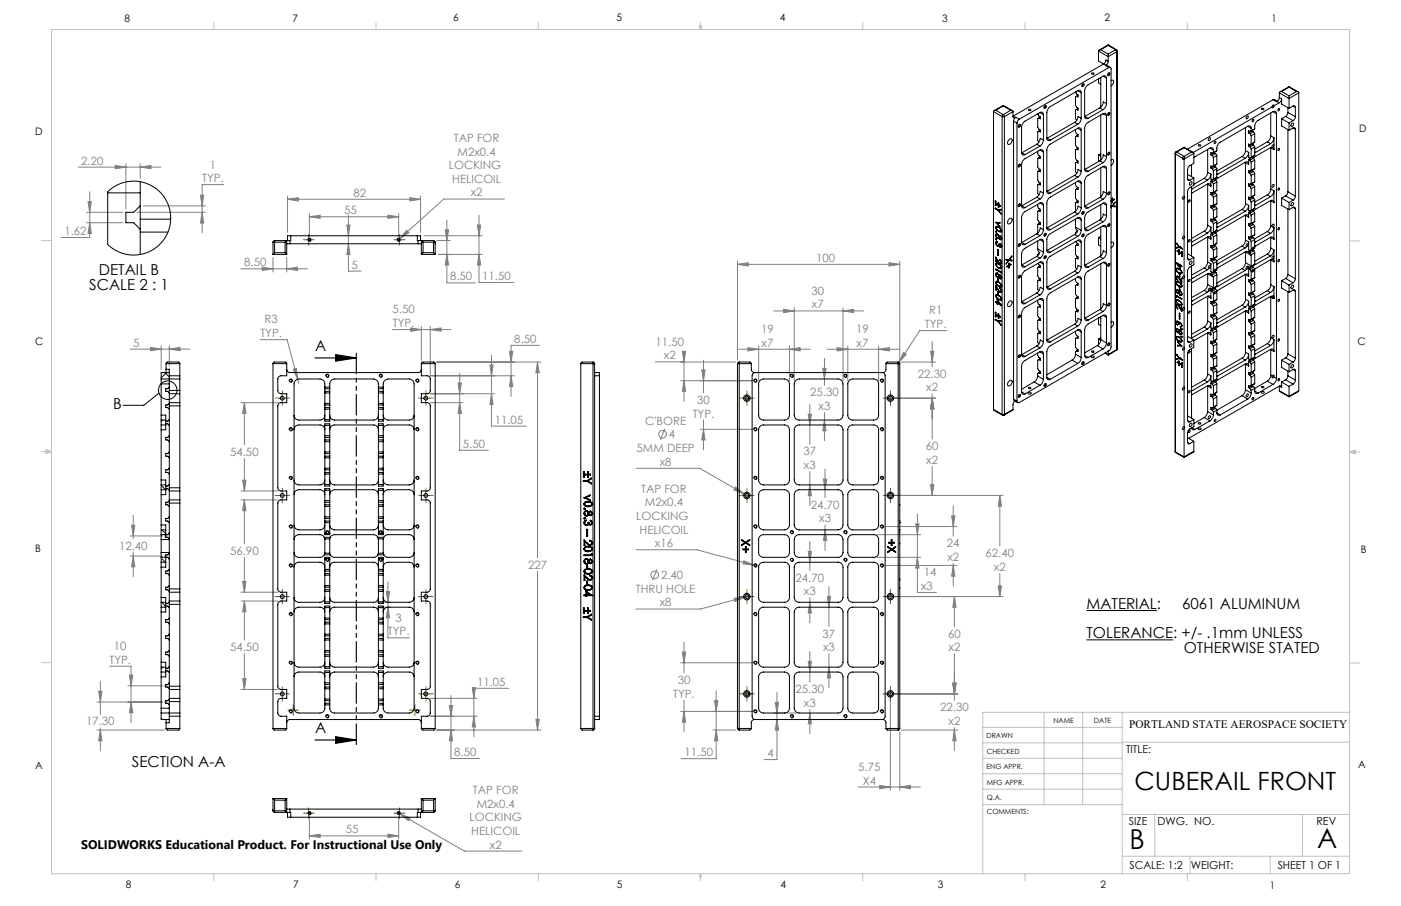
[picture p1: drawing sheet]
<svg xmlns="http://www.w3.org/2000/svg" width="432mm" height="279mm" viewBox="0 0 432 279" stroke-linecap="round" stroke-linejoin="round" font-family="sans-serif">
<defs><g id="words">
<g font-size="8.5">
<text x="348.1" y="261.8">B</text>
<text x="405.9" y="261.6">A</text>
</g>
<text font-size="7.8" x="349.6" y="243.6">CUBERAIL FRONT</text>
<g font-size="4.7">
<text x="27.5" y="89.4">SCALE 2 : 1</text>
<text x="30.5" y="84.9">DETAIL B</text>
<text x="97.1" y="108.3">A</text>
<text x="34.9" y="126.3">B</text>
<text x="334.9" y="187.8">MATERIAL:</text>
<text x="364.3" y="187.8">6061 ALUMINUM</text>
<text x="334.9" y="196.8">TOLERANCE: +/- .1mm UNLESS</text>
<text x="364.9" y="201.3">OTHERWISE STATED</text>
<text x="97.1" y="226.1">A</text>
<text x="40.7" y="236.6">SECTION A-A</text>
</g>
<text font-size="3.8" x="25" y="261.9">SOLIDWORKS Educational Product. For Instructional Use Only</text>
<g font-size="3.5" fill="#808080">
<text x="139.9" y="43.8">TAP FOR</text>
<text x="141" y="48">M2x0.4</text>
<text x="25.1" y="50.8">2.20</text>
<text x="64.7" y="52">1</text>
<text x="138.4" y="52.2">LOCKING</text>
<text x="62.3" y="56.2">TYP.</text>
<text x="139.4" y="56.4">HELICOIL</text>
<text x="109" y="60.7">82</text>
<text x="145.1" y="60.6">x2</text>
<text x="106" y="66.1">55</text>
<text x="19.8" y="72.5">1.62</text>
<text x="75.3" y="82.1">8.50</text>
<text x="108.4" y="82.8">5</text>
<text x="251.5" y="80.8">100</text>
<text x="138.7" y="86.4">8.50</text>
<text x="148.6" y="86.3">11.50</text>
<text x="250.1" y="90.9">30</text>
<text x="250.2" y="95.1">x7</text>
<text x="81.5" y="99.8">R3</text>
<text x="121" y="96.7">5.50</text>
<text x="121.1" y="100.9">TYP.</text>
<text x="285.1" y="101.2">TYP.</text>
<text x="286.4" y="97">R1</text>
<text x="41.1" y="106.9">5</text>
<text x="80.2" y="104">TYP.</text>
<text x="158.5" y="105.7">8.50</text>
<text x="202" y="106.6">11.50</text>
<text x="234.6" y="102.7">19</text>
<text x="234.7" y="106.9">x7</text>
<text x="263.9" y="102.7">19</text>
<text x="264" y="106.9">x7</text>
<text x="204.6" y="110.8">x2</text>
<text x="282.9" y="116.5">22.30</text>
<text x="214.9" y="124.6">30</text>
<text x="249.7" y="122.3">25.30</text>
<text x="285.5" y="120.7">x2</text>
<text x="152.5" y="130.6">11.05</text>
<text x="198.8" y="131">C'BORE</text>
<text x="213.5" y="128.8">TYP.</text>
<text x="252.3" y="126.5">x3</text>
<text x="206.2" y="135.2">4</text>
<text x="70.9" y="140.6">54.50</text>
<text x="142.7" y="138.1">5.50</text>
<text x="196.2" y="139.4">5MM DEEP</text>
<text x="203.3" y="143.6">x8</text>
<text x="247.6" y="140.4">37</text>
<text x="285.4" y="138.9">60</text>
<text x="285.5" y="143.1">x2</text>
<text x="247.8" y="144.7">x3</text>
<text x="197.6" y="152">TAP FOR</text>
<text x="196.1" y="160.4">LOCKING</text>
<text x="198.8" y="156.2">M2x0.4</text>
<text x="249.9" y="156.9">24.70</text>
<text x="252.5" y="161.1">x3</text>
<text x="197.1" y="164.6">HELICOIL</text>
<text x="36.7" y="169.5">12.40</text>
<text x="70.9" y="171.1">56.90</text>
<text x="201.9" y="168.8">x16</text>
<text x="291.9" y="168.8">24</text>
<text x="292" y="173">x2</text>
<text x="303.8" y="171.8">62.40</text>
<text x="162.8" y="175.4">227</text>
<text x="203.7" y="178.6">2.40</text>
<text x="245.2" y="179.3">24.70</text>
<text x="284.7" y="177.7">14</text>
<text x="306.3" y="176">x2</text>
<text x="196" y="182.8">THRU HOLE</text>
<text x="247.8" y="183.5">x3</text>
<text x="283.9" y="181.9">x3</text>
<text x="121.9" y="191.7">3</text>
<text x="203.3" y="187">x8</text>
<text x="119.6" y="195.9">TYP.</text>
<text x="253.5" y="196.7">37</text>
<text x="292.2" y="196.6">60</text>
<text x="35.1" y="200.5">10</text>
<text x="70.9" y="200.8">54.50</text>
<text x="253.7" y="200.9">x3</text>
<text x="292.3" y="200.9">x2</text>
<text x="33.8" y="204.7">TYP.</text>
<text x="147" y="211.5">11.05</text>
<text x="207.5" y="215.1">TYP.</text>
<text x="208.9" y="210.9">30</text>
<text x="245.2" y="213.8">25.30</text>
<text x="247.8" y="218">x3</text>
<text x="289.8" y="219.4">22.30</text>
<text x="26.5" y="223.7">17.30</text>
<text x="292.3" y="223.6">x2</text>
<text x="140" y="233.2">8.50</text>
<text x="211" y="233.2">11.50</text>
<text x="236.5" y="233.4">4</text>
<text x="264.5" y="237.7">5.75</text>
<text x="145.8" y="244.9">TAP FOR</text>
<text x="265.9" y="241.9">X4</text>
<text x="146.9" y="249.1">M2x0.4</text>
<text x="106.6" y="257">55</text>
<text x="144.7" y="253.3">LOCKING</text>
<text x="145.3" y="257.5">HELICOIL</text>
<text x="151" y="261.7">x2</text>
</g>
<text font-size="3.5" x="348" y="224.4">PORTLAND STATE AEROSPACE SOCIETY</text>
<g font-size="3.4">
<text x="347.1" y="232.3">TITLE:</text>
<text x="347.9" y="254.3">SIZE</text>
<text x="356.7" y="254.4">DWG. NO.</text>
<text x="405.7" y="254.5">REV</text>
<text x="348.1" y="267.9">SCALE: 1:2</text>
<text x="367" y="268">WEIGHT:</text>
<text x="393.8" y="267.9">SHEET 1 OF 1</text>
</g>
<g font-size="3.2">
<text x="38.3" y="6.7">8</text>
<text x="90.2" y="6.7">7</text>
<text x="139.7" y="6.5">6</text>
<text x="190" y="6.5">5</text>
<text x="240.4" y="6.5">4</text>
<text x="290.4" y="6.7">3</text>
<text x="340.4" y="6.5">2</text>
<text x="391.9" y="6.7">1</text>
<text x="10.9" y="41.6">D</text>
<text x="418.9" y="40.7">D</text>
<text x="10.9" y="106.3">C</text>
<text x="418.4" y="106.4">C</text>
<text x="10.8" y="170.2">B</text>
<text x="419.4" y="170.6">B</text>
<text x="10.8" y="237.2">A</text>
<text x="418.6" y="236.8">A</text>
<text x="38.8" y="273.8">8</text>
<text x="90.4" y="273.8">7</text>
<text x="140.2" y="273.8">6</text>
<text x="190.1" y="273.9">5</text>
<text x="240.5" y="273.8">4</text>
<text x="289" y="273.9">3</text>
<text x="339.1" y="273.8">2</text>
<text x="391.4" y="274.1">1</text>
</g>
<g font-size="2.2">
<text x="304.1" y="227.7">DRAWN</text>
<text x="324.7" y="222.9">NAME</text>
<text x="337.2" y="222.9">DATE</text>
<text x="304.1" y="232.6">CHECKED</text>
<text x="304" y="237.2">ENG APPR.</text>
<text x="304.2" y="241.9">MFG APPR.</text>
<text x="304.1" y="246.7">Q.A.</text>
<text x="304.1" y="250.9">COMMENTS:</text>
</g>
</g></defs>
<g fill="none" stroke="#808080" stroke-width=".31">
<path d="M24.1 51.5h25.5M27.7 59.1v14.1h-8.9M35.5 51l3.3 .5-3.3 .5zM38.8 50.5v14M43.2 51.5l3.3-.5v1zM43.2 50.5v4.5M68.9 56.9h-6.6v14.9M26.6 65.5h11.2M26.6 68.7h11.2M27.1 62.2h1.1l-.5 3.3zM27.7 68.7l.5 3.3h-1.1zM42.2 65.5h21.1"/>
<path d="M44.2 63.5h19.1M61.8 60.2h1l-.5 3.3zM62.3 65.5l.5 3.3h-1zM84.1 79.4v4.5M88.4 79.4v4.5M88.6 60.5v11.2M88.6 61.5h41M88.6 61.5l3.3-.5v1zM95.4 66.9l3.3-.5v.9zM95.4 65.9v7.1M95.4 66.9h27.5M106.9 69.4h1l-.5 3.3z"/>
<path d="M107.4 66.4v17.2h3.9M107.4 75.2l.5 3.3h-1zM119.6 66.4l3.3 .5-3.3 .4zM122.9 65.9v7.1M123.2 73.6l-.7 .7M125.3 71l.7 .8-2.8 1.8zM126.3 61l3.3 .5-3.3 .5zM129.6 60.5v11.2M130.6 72.7h18.1M134.6 74.2h4.1M135.1 78.5h13.6M137.2 70.9h1.1l-.6 3.3z"/>
<path d="M137.7 78.5l.6 3.2h-1.1zM137.7 67.8v19.4h8.8M147.1 69.4h1.1l-.6 3.3zM147.6 78.5l.6 3.2h-1.1zM147.6 66.4v20.7h10.8M155.5 61.4h-18.7l-13.6 12.2M74.3 82.9h20.4M80.8 82.4l3.3 .5-3.3 .5zM88.4 82.9l3.3-.5v1zM227.3 81.5l3.3-.5v1.1zM227.3 80.5v30.6M227.3 81.5h50"/>
<path d="M238.4 95.9h27.8M241.5 95.4l3.3 .5-3.3 .5zM244.8 94.9v22.5M259.8 95.9l3.3-.5v1zM259.8 94.9v22.5M274 81l3.3 .5-3.3 .6zM277.3 80.5v30.6M40.1 107.7h18.4M46.4 107.1l3.3 .6-3.3 .5zM49.7 106.6v7.3M52.2 107.7l3.3-.6v1.1zM52.2 106.6v6.3"/>
<path d="M80.2 104.7h8.3l3.2 12.2M90.4 113.9l1-.3 .3 3.3zM91.7 116.9l.4 1.5M121 101.6h18M126.6 101.1l3.3 .5-3.3 .6zM129.9 100.6v10.5M132.6 101.6l3.3-.5v1.1zM132.6 100.6v15.3h25.9M134.6 111.7h32.1M141.2 118.1h1l-.5 3.3zM141.7 115.1v23.8h8.8M151 112.6h1l-.5 3.3z"/>
<path d="M151.5 109.5v21.9h10.7M157 108.3h1l-.5 3.4zM157.5 115.9l.5 3.3h-1zM165.7 111.7v60.3M165.7 111.7l.5 3.2h-1zM166.3 106.5h-8.8v15.7M202 111.6h8.8v12.2M209.8 111.7h17M209.8 117.4h22M210.3 108.3h1l-.5 3.4zM210.8 117.4l.5 3.3h-1zM216.3 114.1h1l-.5 3.3z"/>
<path d="M216.8 111.1v10M227.5 107.7h22.2M230.5 107.2l3.3 .5-3.3 .5zM233.8 106.7v10.7M243.3 107.7l3.3-.5v1zM243.3 106.7v10.7M253.6 113.6h1l-.5 3.3zM254.1 110.5v8.3M255 107.7h22.1M258 107.2l3.3 .5-3.3 .5zM261.3 106.7v10.7M270.8 107.7l3.3-.5v1z"/>
<path d="M270.8 106.7v10.7M277.1 111.7l-.3 .4M277.8 111.7h10.5M278.5 108.7l.8 .6-2.2 2.4zM286.8 108.3h1l-.5 3.4zM287.3 105.3v7.8M291.7 102h-8.2l-6.4 9.7M74.3 124.2h11.3M75.3 124.2v13M75.3 124.2l.5 3.3h-1zM132.6 124.2h10.1M132.6 121.4h19.9"/>
<path d="M141.7 124.2l.5 3.3h-1zM151.5 121.4l.5 3.3h-1zM204.9 132.2l-1.3 3.4M215.8 132.4h16M216.8 129.6v9.1M216.8 132.4l.5 3.3h-1zM249.1 127.7h1l-.5 3.4zM249.6 124.7v12.3M254.1 129.5l.5 3.4h-1zM254.1 127.2v8.7M275.4 122.8h12.9M287.3 121.5v13.9"/>
<path d="M287.3 122.8l.5 3.3h-1zM41.1 158.9v7.2M74.3 151.4h11.3M74.3 154.2h11.3M74.8 148.1h1l-.5 3.3zM75.3 141.4v10M75.3 154.2v13.5M75.3 154.2l.5 3.3h-1zM196.2 144.4h19.5l13.6 7.9M226.7 150.2l2.6 2.1-3.1-1.2zM229.3 152.3l1.7 1M249.6 145.4v10.5"/>
<path d="M249.6 149.5l.5 3.4h-1zM253.8 147.7h1l-.5 3.3zM254.3 144.7v8.8M275.4 152.8h33.7M282.8 158.5v24.2h5.8M286.8 149.5h1l-.5 3.3zM287.3 143.9v8.9M293.3 159.1h1l-.5 3.3zM293.8 156v9.3M308.2 152.8v15.6M308.2 152.8l.5 3.3h-1zM40.1 165.3h10"/>
<path d="M40.1 171.5h10M40.6 162h1l-.5 3.3zM41.1 170.3v7.5M41.1 171.5l.5 3.3h-1zM74.8 179.3h1l-.5 3.3zM75.3 171.9v10.7M119.6 179.4v17.3h6.6M165.7 176.2v48.9M196.1 169.5h18.7l17.5 4.8M202.5 175.6l-1.4 3.4M229.3 172.9l3 1.4-3.3-.4zM232.3 174.3l1 .2"/>
<path d="M249.1 170.1h1l-.5 3.3zM249.6 167v8.9M254.3 163.4l.5 3.3h-1zM254.3 161.9v7.9M270.3 171.9h13.4M270.3 164.9h13.4M272.8 162.4h22M272.8 174.4h22M282.2 161.6h1l-.4 3.3zM282.8 171.9l.4 3.3h-1zM293.8 173.8v6.9M293.8 174.4l.5 3.3h-1z"/>
<path d="M308.2 176.8v7.2M74.3 182.6h11.3M74.3 185.3h11.3M75.3 185.3v12.1M75.3 185.3l.5 3.4h-1zM116.1 185.7h4.4M116.1 187.3h4.4M119.1 182.4h1l-.5 3.3zM119.6 187.3l.5 3.2h-1zM210.8 198v9.5M226.3 184.5l3.3-.4-3 1.4zM229.6 184.1l-13.7 3.7h-19.9"/>
<path d="M230.8 183.8l-1.2 .3M249.6 184.3v7.8M249.6 185.7l.5 3.4h-1zM255 183.9h1l-.5 3.4zM255.5 180.9v12.3M275.4 184h33.7M294.1 184v9.2M294.1 184l.6 3.3h-1zM307.7 180.7h1l-.5 3.3zM29.9 216.5h20.2M30.4 213.2h1l-.5 3.3zM30.9 210.1v10.2"/>
<path d="M33.8 205.5h6.6v17.3M39.4 211.5h10.7M39.9 208.2h1l-.5 3.3zM40.4 216.5l.5 3.3h-1zM74.3 212.6h11.3M74.8 209.3h1l-.5 3.3zM75.3 201.6v11M132.6 215.4h14.4M138.5 217.6h1l-.5 3.3zM139 214.5v19.4h8.8M145.6 212.1h.9l-.5 3.3zM156.8 212.3h-10.8v14.9"/>
<path d="M209.8 219.4h22M209.8 204.4h22M210.3 201.1h1l-.5 3.3zM210.8 215.9v9.8M210.8 219.4l.5 3.3h-1zM220.2 216.1h1.1l-.6 3.3zM220.7 213v21h-10.7M238.4 219.9h6.9M238.9 216.6h1.1l-.5 3.3zM239.5 213.5v20.7h-4M249.1 203.9h1l-.5 3.4zM249.6 200.9v9.4"/>
<path d="M249.6 218.7v7.5M249.6 219.9l.5 3.3h-1zM255.5 201.6v10.5M255.5 205.7l.5 3.4h-1zM274.4 215v28.7M275.4 214h19.8M293.7 210.7h1l-.6 3.3zM294.1 201.6v14.3M29.9 225.1h20.8M30.9 225.1l.5 3.4h-1zM30.9 224.5v7M132.6 220.9h14.4"/>
<path d="M134.6 225.1h32.1M139 225.1l.5 3.4h-1zM146 220.9l.5 3.3h-.9zM165.2 221.8h1l-.5 3.3zM219.7 225.1h7.1M220.7 225.1l.6 3.4h-1.1zM239.5 221.9l.5 3.3h-1.1zM277.3 225.6v18.1M277.8 225.1h17.4M294.1 224.3v7.2M294.1 225.1l.6 3.4h-1zM95.4 251.8v7"/>
<path d="M95.4 257.8h27.5M95.4 257.8l3.3-.6v1.1zM119.6 257.2l3.3 .6-3.3 .5zM122.4 250.5l.9 .5M122.9 251.8v7M123.3 251l3.1 1.2-.5 .9zM123.3 251l19.8 11.5h17.8M264.5 242.7h19.2M271.1 242.2l3.3 .5-3.3 .5zM277.3 242.7l3.3-.5v1z"/>
<circle cx="204.2" cy="133.9" r="1.18"/>
<circle cx="201.8" cy="177.3" r="1.18"/>
</g>
<g fill="none" stroke="#000" stroke-width=".31">
<path d="M314.1 38.4a.38 .38 0 0 1 .3 .5 .38 .38 0 0 1-.6 .1zM321.9 32.8a.34 .34 0 0 1 .6-.1 .34 .34 0 0 1-.2 .5l-.5 .2zM333.6 26l.1-.1a.38 .38 0 0 1 .5 .3 .38 .38 0 0 1-.4 .4h-.4zM341.6 34.8l.1-.1a.38 .38 0 0 1 .3 .6 .38 .38 0 0 1-.6 0zM341.6 22.6l.1-.1a.38 .38 0 0 1 .3 .5 .38 .38 0 0 1-.6 .1zM384.2 35.9l.2-.1a.44 .44 0 0 1 .3 .5 .44 .44 0 0 1-.5 .3l-.2-.3zM392.1 32.6a.34 .34 0 0 1 .6-.1 .34 .34 0 0 1-.2 .6l-.4 .1zM314.1 50.7a.38 .38 0 0 1 .5 .3 .38 .38 0 0 1-.4 .4l-.3 .1-.1-.2zM341.6 59.3l.1-.1a.38 .38 0 0 1 .3 .6 .38 .38 0 0 1-.6 .1zM341.6 47.1a.35 .35 0 0 1 .6 .1 .35 .35 0 0 1-.4 .5h-.4zM364.6 48.4h.1a.38 .38 0 0 1 .5 .3 .38 .38 0 0 1-.4 .4l-.4-.1zM372.5 42.7l.2-.2a.38 .38 0 0 1 .5 .3 .38 .38 0 0 1-.4 .5l-.4-.1z"/>
<path d="M392.1 57.1a.36 .36 0 0 1 .7-.1 .36 .36 0 0 1-.3 .6l-.5 .1zM392.1 44.8a.36 .36 0 0 1 .7 0 .36 .36 0 0 1-.3 .5l-.5 .1zM94.9 74.1a.5 .5 0 0 1 .4-.6 .5 .5 0 0 1 .6 .5 .5 .5 0 0 1-.7 .4M122.4 74.1a.51 .51 0 0 1 .4-.7 .51 .51 0 0 1 .6 .6 .51 .51 0 0 1-.7 .4M314.1 75.2a.42 .42 0 0 1 .5 .4 .42 .42 0 0 1-.6 .4l-.2-.3zM314.1 62.9a.42 .42 0 0 1 .5 .5 .42 .42 0 0 1-.6 .3l-.2-.3zM321.9 79.1a.35 .35 0 0 1 .6-.1 .35 .35 0 0 1-.2 .6l-.5 .1zM322 72.1l.1-.1a.38 .38 0 0 1 .3 .5 .38 .38 0 0 1-.6 .1zM333.6 65.4l.2-.2a.38 .38 0 0 1 .2 .6 .38 .38 0 0 1-.6 .1zM333.6 72.3l.2-.1a.44 .44 0 0 1 .3 .5 .44 .44 0 0 1-.5 .3l-.2-.2zM341.7 69.1v-.1a.4 .4 0 0 1 .3 .6 .4 .4 0 0 1-.6 .1zM364.6 72.9l.2-.1a.38 .38 0 0 1 .2 .6 .38 .38 0 0 1-.6 0z"/>
<path d="M364.6 60.7l.2-.1a.38 .38 0 0 1 .2 .5 .38 .38 0 0 1-.6 .1zM384.2 75.3l.1-.1a.38 .38 0 0 1 .5 .3 .38 .38 0 0 1-.4 .5h-.3zM392.1 79.1a.36 .36 0 0 1 .7-.1 .36 .36 0 0 1-.3 .6l-.5 .1zM392.2 69.3l.2-.2a.38 .38 0 0 1 .2 .6 .38 .38 0 0 1-.6 .1zM314.1 85a.42 .42 0 0 1 .5 .4 .42 .42 0 0 1-.6 .4l-.2-.3zM314.1 97.2a.42 .42 0 0 1 .5 .5 .42 .42 0 0 1-.6 .3l-.2-.3zM341.6 93.6l.1-.1a.38 .38 0 0 1 .3 .6 .38 .38 0 0 1-.6 .1zM341.6 81.4a.35 .35 0 0 1 .6 .1 .35 .35 0 0 1-.4 .5h-.4zM364.6 95l.2-.1a.38 .38 0 0 1 .2 .5 .38 .38 0 0 1-.6 .1zM364.6 85.2l.1-.1a.38 .38 0 0 1 .5 .3 .38 .38 0 0 1-.4 .5l-.4-.1zM372.5 82.1l.2-.2a.38 .38 0 0 1 .3 .6 .38 .38 0 0 1-.6 0zM372.7 88.8a.38 .38 0 0 1 .3 .6 .38 .38 0 0 1-.6 .1z"/>
<path d="M384.2 82.2h.1a.38 .38 0 0 1 .5 .3 .38 .38 0 0 1-.4 .4l-.4-.1zM392.1 91.4a.35 .35 0 0 1 .6-.1 .35 .35 0 0 1-.2 .6l-.5 .1zM89.1 117.5a.48 .48 0 0 1 .5-.6 .48 .48 0 0 1 .5 .5 .48 .48 0 0 1-.6 .5M100.4 116a.5 .5 0 0 1 .4-.6 .5 .5 0 0 1 .6 .5 .5 .5 0 0 1-.6 .5M116.9 116a.51 .51 0 0 1 .4-.6 .51 .51 0 0 1 .6 .5 .51 .51 0 0 1-.7 .5M128.1 117.5a.5 .5 0 0 1 .5-.6 .5 .5 0 0 1 .5 .5 .5 .5 0 0 1-.6 .5M232.3 117.5a.48 .48 0 0 1 .5-.6 .48 .48 0 0 1 .5 .5 .48 .48 0 0 1-.6 .5M243.6 116a.5 .5 0 0 1 .4-.6 .5 .5 0 0 1 .6 .5 .5 .5 0 0 1-.7 .5M260.1 116a.51 .51 0 0 1 .4-.6 .51 .51 0 0 1 .6 .5 .51 .51 0 0 1-.7 .5M271.3 117.5a.5 .5 0 0 1 .5-.6 .5 .5 0 0 1 .5 .5 .5 .5 0 0 1-.6 .5M314.1 109.5v-.1a.38 .38 0 0 1 .3 .6 .38 .38 0 0 1-.6 .1zM322 118.4l.1-.1a.38 .38 0 0 1 .3 .6 .38 .38 0 0 1-.6 .1z"/>
<path d="M333.6 111.7l.1-.1a.38 .38 0 0 1 .5 .3 .38 .38 0 0 1-.4 .5h-.4zM336.3 110a.45 .45 0 0 1 .6-.3 .45 .45 0 0 1 .2 .5l-.6 .1zM341.6 105.9l.1-.1a.38 .38 0 0 1 .5 .3 .38 .38 0 0 1-.4 .4h-.4zM364.6 119.5l.1-.1a.38 .38 0 0 1 .5 .3 .38 .38 0 0 1-.4 .5l-.4-.1zM364.6 107.2l.2-.1a.38 .38 0 0 1 .2 .6 .38 .38 0 0 1-.6 0zM392.1 115.9a.34 .34 0 0 1 .6-.1 .34 .34 0 0 1-.2 .5l-.4 .2zM392.2 103.5l.2-.1a.38 .38 0 0 1 .2 .6 .38 .38 0 0 1-.6 .1zM49 121.2l-4.7 3.8h-6.3M89.1 132.5a.48 .48 0 0 1 .5-.6 .48 .48 0 0 1 .5 .5 .48 .48 0 0 1-.6 .5M128.1 132.5a.5 .5 0 0 1 .5-.6 .5 .5 0 0 1 .5 .5 .5 .5 0 0 1-.6 .5M232.3 132.5a.48 .48 0 0 1 .5-.6 .48 .48 0 0 1 .5 .5 .48 .48 0 0 1-.6 .5M271.3 132.5a.5 .5 0 0 1 .5-.6 .5 .5 0 0 1 .5 .5 .5 .5 0 0 1-.6 .5"/>
<path d="M314 121.8l.1-.1a.38 .38 0 0 1 .3 .5 .38 .38 0 0 1-.6 .1zM316.9 121.1a.42 .42 0 0 1 .5-.2 .42 .42 0 0 1 .3 .6h-.6zM364.6 131.7h.1a.38 .38 0 0 1 .5 .3 .38 .38 0 0 1-.4 .4l-.4-.1zM369.4 132l.2-.1a.38 .38 0 0 1 .6 .1 .38 .38 0 0 1-.1 .5 .38 .38 0 0 1-.5 0l-.4-.3zM372.7 128.2a.38 .38 0 0 1 .3 .6 .38 .38 0 0 1-.6 .1zM384.4 121.5a.38 .38 0 0 1 .2 .6 .38 .38 0 0 1-.6 0zM388.8 120.8a.42 .42 0 0 1 .5-.2 .42 .42 0 0 1 .2 .6h-.7zM89.1 147.5a.5 .5 0 0 1 .5-.6 .5 .5 0 0 1 .5 .5 .5 .5 0 0 1-.6 .5M128.1 147.5a.51 .51 0 0 1 .5-.6 .51 .51 0 0 1 .5 .5 .51 .51 0 0 1-.6 .5M232.3 147.5a.5 .5 0 0 1 .5-.6 .5 .5 0 0 1 .5 .5 .5 .5 0 0 1-.6 .5M271.3 147.5a.51 .51 0 0 1 .5-.6 .51 .51 0 0 1 .5 .5 .51 .51 0 0 1-.6 .5M89.1 174.5a.5 .5 0 0 1 .5-.6 .5 .5 0 0 1 .5 .5 .5 .5 0 0 1-.6 .5"/>
<path d="M89.1 162.5a.5 .5 0 0 1 .5-.6 .5 .5 0 0 1 .5 .5 .5 .5 0 0 1-.6 .5M100.4 164.3a.48 .48 0 0 1 .4-.6 .48 .48 0 0 1 .6 .5 .48 .48 0 0 1-.6 .4M100.4 172.8a.48 .48 0 0 1 .4-.6 .48 .48 0 0 1 .6 .5 .48 .48 0 0 1-.6 .4M116.9 172.8a.5 .5 0 0 1 .4-.7 .5 .5 0 0 1 .5 .6 .5 .5 0 0 1-.6 .4M116.9 164.3a.5 .5 0 0 1 .4-.7 .5 .5 0 0 1 .5 .6 .5 .5 0 0 1-.6 .4M128.1 174.5a.51 .51 0 0 1 .5-.6 .51 .51 0 0 1 .5 .5 .51 .51 0 0 1-.6 .5M128.1 162.5a.51 .51 0 0 1 .5-.6 .51 .51 0 0 1 .5 .5 .51 .51 0 0 1-.6 .5M232.3 174.5a.5 .5 0 0 1 .5-.6 .5 .5 0 0 1 .5 .5 .5 .5 0 0 1-.6 .5M232.3 162.5a.5 .5 0 0 1 .5-.6 .5 .5 0 0 1 .5 .5 .5 .5 0 0 1-.6 .5M243.6 172.8a.48 .48 0 0 1 .4-.6 .48 .48 0 0 1 .5 .5 .48 .48 0 0 1-.6 .4M243.6 164.3a.48 .48 0 0 1 .4-.6 .48 .48 0 0 1 .5 .5 .48 .48 0 0 1-.6 .4M260.1 164.3a.5 .5 0 0 1 .4-.7 .5 .5 0 0 1 .5 .6 .5 .5 0 0 1-.6 .4"/>
<path d="M260.1 172.8a.5 .5 0 0 1 .4-.7 .5 .5 0 0 1 .5 .6 .5 .5 0 0 1-.6 .4M271.3 174.5a.51 .51 0 0 1 .5-.6 .51 .51 0 0 1 .5 .5 .51 .51 0 0 1-.6 .5M271.3 162.5a.51 .51 0 0 1 .5-.6 .51 .51 0 0 1 .5 .5 .51 .51 0 0 1-.6 .5M89.1 189.5a.48 .48 0 0 1 .5-.6 .48 .48 0 0 1 .5 .5 .48 .48 0 0 1-.6 .5M128.1 189.5a.5 .5 0 0 1 .5-.6 .5 .5 0 0 1 .5 .5 .5 .5 0 0 1-.6 .5M232.3 189.5a.48 .48 0 0 1 .5-.6 .48 .48 0 0 1 .5 .5 .48 .48 0 0 1-.6 .5M271.3 189.5a.5 .5 0 0 1 .5-.6 .5 .5 0 0 1 .5 .5 .5 .5 0 0 1-.6 .5M334.9 188.3h21.7M334.9 197.3h26.7M89.1 219.5a.5 .5 0 0 1 .5-.6 .5 .5 0 0 1 .5 .5 .5 .5 0 0 1-.6 .5M89.1 204.5a.48 .48 0 0 1 .5-.6 .48 .48 0 0 1 .5 .5 .48 .48 0 0 1-.6 .5M128.1 204.5a.5 .5 0 0 1 .5-.6 .5 .5 0 0 1 .5 .5 .5 .5 0 0 1-.6 .5"/>
<path d="M128.1 219.5a.51 .51 0 0 1 .5-.6 .51 .51 0 0 1 .5 .5 .51 .51 0 0 1-.6 .5M232.3 204.5a.48 .48 0 0 1 .5-.6 .48 .48 0 0 1 .5 .5 .48 .48 0 0 1-.6 .5M232.3 219.5a.5 .5 0 0 1 .5-.6 .5 .5 0 0 1 .5 .5 .5 .5 0 0 1-.6 .5M271.3 219.5a.51 .51 0 0 1 .5-.6 .51 .51 0 0 1 .5 .5 .51 .51 0 0 1-.6 .5M271.3 204.5a.5 .5 0 0 1 .5-.6 .5 .5 0 0 1 .5 .5 .5 .5 0 0 1-.6 .5M100.4 221a.5 .5 0 0 1 .4-.6 .5 .5 0 0 1 .6 .5 .5 .5 0 0 1-.6 .5M116.9 221a.51 .51 0 0 1 .4-.6 .51 .51 0 0 1 .6 .5 .51 .51 0 0 1-.7 .5M243.6 221a.5 .5 0 0 1 .4-.6 .5 .5 0 0 1 .6 .5 .5 .5 0 0 1-.7 .5M260.1 221a.51 .51 0 0 1 .4-.6 .51 .51 0 0 1 .6 .5 .51 .51 0 0 1-.7 .5M94.9 250.9a.5 .5 0 0 1 .4-.6 .5 .5 0 0 1 .6 .5 .5 .5 0 0 1-.7 .5M122.4 250.9a.51 .51 0 0 1 .4-.6 .51 .51 0 0 1 .6 .5 .51 .51 0 0 1-.7 .5"/>
<circle cx="51.7" cy="120.3" r="2.85"/>
</g>
<path d="M97.1 110.4h12.7M103.4 109.4l6.4 1-6.4 1zM97.1 228.2h12.7M103.4 227.2l6.4 1-6.4 1z" fill="none" stroke="#000" stroke-width=".35"/>
<g fill="none" stroke="#c0c0c0" stroke-width=".31">
<path d="M15.9 9.1h400v260.4h-400zM65.9 6.9v2.2M115.9 6.9v2.2M165.9 6.9v2.2M215.6 8h.6l-.3 1.1zM215.7 8l.2 1.1M215.9 6.9v2.2M216 8l-.1 1.1M265.9 6.9v2.2M315.9 6.9v2.2M365.9 6.9v2.2M12.7 74.2h3.2"/>
<path d="M415.9 74.3h3.2M12.7 139.3h3.2M14.2 139.1l1.7 .2M14.2 138.7l1.7 .6-1.7 .5zM15.9 139.3l-1.7 .3M415.9 139.4h3.2M415.9 139.4l1.8-.6v1.2zM415.9 139.4l1.8 .3M417.7 139.2l-1.8 .2M50.6 171.5h1M50.6 165.3h1M50.7 171.1l.7 .7"/>
<path d="M50.7 164.9l.7 .7M51.1 164.8v1M51.1 171v1M51.4 171.1l-.7 .7M51.4 164.9l-.7 .7M12.7 204.4h3.2M50.6 211.5h1M50.6 216.5h1M50.7 211.1l.7 .7M50.7 216.1l.7 .8M51.1 211v1M51.1 216v1"/>
<path d="M51.4 211.1l-.7 .7M51.4 216.1l-.7 .8M321.8 219.7v28.4M333.7 219.7v28.4M345.9 219.7v49.8M415.9 204.5h3.2M415.9 219.7h-113v49.8M302.9 233.9h43M302.9 229.1h43M302.9 224.3h43M302.9 238.6h43M345.9 228.9h70"/>
<path d="M302.9 248.1h43M302.9 243.4h43M345.9 251.2h70M355.9 251.2v12.9M401.4 251.2v12.9M65.9 269.5v2.1M115.9 269.5v2.1M165.9 269.5v2.1M215.9 269.5v2.1M215.9 269.5l.3 .8h-.6zM265.9 269.5v2.1M315.9 269.5v2.1"/>
<path d="M345.9 264.1h70M365.9 269.5v2.1M366.8 264.1v5.4M391.5 264.1v5.4"/>
</g>
<path d="M109.8 108.4v121.8" fill="none" stroke="#000" stroke-width=".35" stroke-dasharray="6.3 1.3 1.3 1.3 1.3 1.3" stroke-dashoffset="-.6"/>
<g fill="none" stroke="#808000" stroke-width=".31" stroke-dasharray="15.2 1.3 1.3 1.3">
<path d="M93.9 73.9h-.4M95.1 72.7v-.4M95.1 75.2v.4M96.4 73.9h.4M121.9 73.9h-.4M123.1 72.7v-.4M123.1 75.2v.4M124.4 73.9h.4M85.8 122.8h-1M87 121.5v-1M87 124v1M88.3 122.8h1"/>
<path d="M130 122.8h-1M131.3 121.5v-1M131.3 124v1M132.5 122.8h1M229 122.8h-1M230.2 121.5v-1M230.2 124v1M231.5 122.8h1M273.2 122.8h-1M274.5 121.5v-1M274.5 124v1M275.7 122.8h1"/>
<path d="M85.8 152.8h-1M87 151.5v-1M87 154v1M88.3 152.8h1M130 152.8h-1M131.3 151.5v-1M131.3 154v1M132.5 152.8h1M229 152.8h-1M230.2 151.5v-1M230.2 154v1M231.5 152.8h1"/>
<path d="M273.2 152.8h-1M274.5 151.5v-1M274.5 154v1M275.7 152.8h1M85.8 184h-1M87 182.7v-1M87 185.2v1M88.3 184h1M130 184h-1M131.3 182.7v-1M131.3 185.2v1M132.5 184h1"/>
<path d="M229 184h-1M230.2 182.7v-1M230.2 185.2v1M231.5 184h1M273.2 184h-1M274.5 182.7v-1M274.5 185.2v1M275.7 184h1M85.8 214h-1M87 212.7v-1M87 215.2v1M88.3 214h1"/>
<path d="M89.1 219h-.4M90.4 217.7v-.4M91.6 219h.4M126.6 219h-.4M127.9 217.7v-.4M129.1 219h.4M130 214h-1M131.3 212.7v-1M131.3 215.2v1M132.5 214h1M229 214h-1M230.2 212.7v-1"/>
<path d="M230.2 215.2v1M231.5 214h1M273.2 214h-1M274.5 212.7v-1M274.5 215.2v1M275.7 214h1M90.4 220.2v.4M127.9 220.2v.4M93.9 250.8h-.4M95.1 249.5v-.4M95.1 252v.4M96.4 250.8h.4"/>
<path d="M121.9 250.8h-.4M123.1 249.5v-.4M123.1 252v.4M124.4 250.8h.4"/>
</g>
<g fill="none" stroke="#808000" stroke-width=".31">
<path d="M93.9 73.9h2.5M95.1 72.7v2.5M121.9 73.9h2.5M123.1 72.7v2.5M85.8 122.8h2.4M87 121.5v2.5M130 122.8h2.5M131.2 121.5v2.5M228.9 122.8h2.5M230.2 121.5v2.5M273.2 122.8h2.5M274.4 121.5v2.5"/>
<path d="M85.8 152.8h2.4M87 151.6v2.5M130 152.8h2.5M131.2 151.6v2.5M228.9 152.8h2.5M230.2 151.6v2.5M273.2 152.8h2.5M274.4 151.6v2.5M85.8 184h2.4M87 182.7v2.5M130 184h2.5M131.2 182.7v2.5"/>
<path d="M228.9 184h2.5M230.2 182.7v2.5M273.2 184h2.5M274.4 182.7v2.5M85.8 214h2.4M87 212.7v2.5M89.1 219h2.5M90.4 217.7v2.5M126.6 219h2.5M127.9 217.7v2.5M130 214h2.5M131.2 212.7v2.5"/>
<path d="M228.9 214h2.5M230.2 212.7v2.5M273.2 214h2.5M274.4 212.7v2.5M93.9 250.8h2.5M95.1 249.5v2.5M121.9 250.8h2.5M123.1 249.5v2.5"/>
</g>
<path d="M103.4 109.4l6.4 1-6.4 1zM103.4 227.2l6.4 1-6.4 1z" fill="#000"/>
<g fill="#808080">
<path d="M40.4 216.5l.5 3.3h-1zM39.9 208.2h1l-.5 3.3zM30.4 213.2h1l-.5 3.3zM30.9 225.1l.5 3.4h-1zM40.6 162h1l-.5 3.3zM41.1 171.5l.5 3.3h-1z"/>
<path d="M277.3 242.7l3.3-.5v1zM271.1 242.2l3.3 .5-3.3 .5z"/>
<path d="M75.3 124.2l.5 3.3h-1zM74.8 148.1h1l-.5 3.3zM75.3 154.2l.5 3.3h-1zM74.8 179.3h1l-.5 3.3zM75.3 185.3l.5 3.4h-1zM74.8 209.3h1l-.5 3.3zM90.4 113.9l1.3 3-.3-3.3zM146 220.9l.5 3.3h-.9zM145.6 212.1h.9l-.5 3.3zM139 225.1l.5 3.4h-1zM138.5 217.6h1l-.5 3.3zM165.7 111.7l.5 3.2h-1zM165.2 221.8h1l-.5 3.3zM141.2 118.1h1l-.5 3.3zM141.7 124.2l.5 3.3h-1zM151.5 121.4l.5 3.3h-1zM151 112.6h1l-.5 3.3zM157.5 115.9l.5 3.3h-1zM157 108.3h1l-.5 3.4zM119.1 182.4h1l-.5 3.3zM119.6 187.3l.5 3.2h-1zM88.6 61.5l3.3-.5v1zM126.3 61l3.3 .5-3.3 .5zM107.4 75.2l.5 3.3h-1zM106.9 69.4h1l-.5 3.3zM80.8 82.4l3.3 .5-3.3 .5zM88.4 82.9l3.3-.5v1zM137.2 70.9h1.1l-.6 3.3zM137.7 78.5l.6 3.2h-1.1zM147.6 78.5l.6 3.2h-1.1zM147.1 69.4h1.1l-.6 3.3zM125.3 71l-2.1 2.6 2.8-1.8zM238.9 216.6h1.1l-.5 3.3zM239.5 221.9l.5 3.3h-1.1zM229.3 172.9l-.3 1 3.3 .4zM226.7 150.2l-.5 .9 3.1 1.2zM226.3 184.5l.3 1 3-1.4zM216.8 132.4l.5 3.3h-1zM216.3 114.1h1l-.5 3.3zM210.8 117.4l.5 3.3h-1zM210.3 108.3h1l-.5 3.4zM227.3 81.5l3.3-.5v1.1zM274 81l3.3 .5-3.3 .6zM278.5 108.7l-1.4 3 2.2-2.4zM294.1 225.1l.6 3.4h-1zM293.7 210.7h1l-.6 3.3zM293.7 210.7h1l-.6 3.3zM294.1 184l.6 3.3h-1zM308.2 152.8l.5 3.3h-1zM307.7 180.7h1l-.5 3.3zM286.8 149.5h1l-.5 3.3zM287.3 122.8l.5 3.3h-1zM287.3 122.8l.5 3.3h-1zM286.8 108.3h1l-.5 3.4zM220.2 216.1h1.1l-.6 3.3zM220.7 225.1l.6 3.4h-1.1zM293.3 159.1h1l-.5 3.3zM293.8 174.4l.5 3.3h-1zM210.3 201.1h1l-.5 3.3zM210.8 219.4l.5 3.3h-1zM258 107.2l3.3 .5-3.3 .5zM270.8 107.7l3.3-.5v1zM254.1 129.5l.5 3.4h-1zM253.6 113.6h1l-.5 3.3zM249.1 127.7h1l-.5 3.4zM249.6 149.5l.5 3.4h-1zM253.8 147.7h1l-.5 3.3zM254.3 163.4l.5 3.3h-1zM249.6 219.9l.5 3.3h-1zM249.1 203.9h1l-.5 3.4zM255.5 205.7l.5 3.4h-1zM255 183.9h1l-.5 3.4zM249.6 185.7l.5 3.4h-1zM249.1 170.1h1l-.5 3.3zM282.8 171.9l.4 3.3h-1zM282.2 161.6h1l-.4 3.3zM27.1 62.2h1.1l-.5 3.3zM27.7 68.7l.5 3.3h-1.1zM61.8 60.2h1l-.5 3.3zM62.3 65.5l.5 3.3h-1zM35.5 51l3.3 .5-3.3 .5zM43.2 51.5l3.3-.5v1zM95.4 257.8l3.3-.6v1.1zM119.6 257.2l3.3 .6-3.3 .5zM123.3 251l2.6 2.1 .5-.9z"/>
<path d="M46.4 107.1l3.3 .6-3.3 .5zM52.2 107.7l3.3-.6v1.1z"/>
<path d="M241.5 95.4l3.3 .5-3.3 .5zM259.8 95.9l3.3-.5v1z"/>
<path d="M95.4 66.9l3.3-.5v.9zM119.6 66.4l3.3 .5-3.3 .4z"/>
<path d="M126.6 101.1l3.3 .5-3.3 .6zM132.6 101.6l3.3-.5v1.1zM230.5 107.2l3.3 .5-3.3 .5zM243.3 107.7l3.3-.5v1z"/>
</g>
<g fill="none" stroke="#000" stroke-width=".31">
<path d="M338.6 15.7l3 1.8M338.6 15.7v3.1l1.5 .9M339.3 15.3l-.5 .1-.2 .3M339.3 15.3l2.3 1.4M340.1 19.7l.8 .4M340.1 19.7l-27.9 16.1M341.6 18.9l-.1 .5-.6 .7M341.6 16.7v.8M341.6 18.9l-.7-.4-.3 .7-.5 .5M341.6 13.8v.2M341.6 13.8l-2.8 1.7M341.6 13.8l2.5 1.5"/>
<path d="M341.6 17.5v1.4M341.6 14l2.3 1.3M341.6 14l-2.3 1.3M343.9 15.3l.3 .6M343.9 15.3l-2.3 1.4M344.1 15.3l.2 .4M344.1 15.3h-.2M344.2 15.9l-2.6 1.6M344.2 15.9v91.9M344.3 15.7l-.1 .2M344.3 15.7v91.9M306.2 34.4l2.7 1.5"/>
<path d="M306.2 34.4v91.9M306.9 34l-.5 .1-.2 .3M306.9 34l2.3 1.3M308.9 35.9h.7M308.9 35.9v91.9M309.2 35.3l-.3 .6M309.2 35.3l.4 .6M309.2 32.5v.2M309.2 32.5l2.8 1.6M309.2 32.5l-2.8 1.6M309.2 32.7l-2.3 1.3M309.2 32.7l2.3 1.3"/>
<path d="M309.6 35.9v91.9M311.5 34l.5 .1 .2 .3M311.5 34l-2.3 1.3M312.2 35.8a.44 .44 0 0 0 .2 .5 .44 .44 0 0 0 .5 0M312.2 34.4l-2.6 1.5M312.2 34.4v1.4M312.2 35.8l.7 .5M312.4 37.4v85.7M312.4 37.4l1 .6M313.1 36.2l-.6 .7-.1 .5M313.1 36.2l-.2 .1M313.1 36.2l1 .6"/>
<path d="M313.4 38v85.7M314 38.6l.3-.1a.33 .33 0 0 1 0 .4 .33 .33 0 0 1-.4 .1zM314.1 36.8l-.4 .5-.3 .7M317 33.7l.7 .1a.34 .34 0 0 1-.4 .3 .34 .34 0 0 1-.3-.4zM319.8 35.1h.1M319.8 35.1l.8 .9v.7l-.4-.3M320.2 36.4l-.4 .2v2.6l.8 .9v.6l-.4-.2M320.5 34.7l-4.6 2.7a2.49 2.49 0 0 0-1 1.8v7.9a.65 .65 0 0 0 .3 .7 .65 .65 0 0 0 .7-.1M320.5 34.7a.65 .65 0 0 1 .8 0 .65 .65 0 0 1 .3 .6M320.5 34.7l1.1 .6M320.6 36.2l-.4 .2M321.6 35.3v7.9"/>
<path d="M322 32.7l.2-.1a.33 .33 0 0 1 .1 .5 .33 .33 0 0 1-.5 .1zM331.2 37.7l1 .6M331.2 37.7l-8.5 5M331.5 28.4h.1M331.5 28.4l.7 .8v.7l-.4-.2M331.5 39.9v.7l.7 .9v.7l-.4-.3M331.8 29.7l-.3 .2v2.6l.7 .8v.7l-.4-.3M331.8 33.7l-.3 .2v2.6l.3 .6M332.2 28l-8.5 4.9a2.49 2.49 0 0 0-1 1.8v7.9a.65 .65 0 0 0 .3 .7 .65 .65 0 0 0 .7-.1M332.2 28a.64 .64 0 0 1 .7-.1 .64 .64 0 0 1 .3 .7M332.2 38.3l-8.5 4.9M332.2 28l1 .6"/>
<path d="M332.2 39.5l1 .6M332.2 29.4l-.4 .3M332.2 33.5l-.4 .2M333.2 36.5a2.11 2.11 0 0 1-1 1.8M333.2 36.5l-1-.6a2.23 2.23 0 0 1-1 1.8M333.2 28.6v7.9M333.7 26l.2-.1a.33 .33 0 0 1 .1 .5 .33 .33 0 0 1-.5 0zM334.3 35.9a.66 .66 0 0 0 .3 .7 .66 .66 0 0 0 .8-.1M334.4 35.9l1 .6M334.4 35.9h-.1M336.4 22.6a.36 .36 0 0 1 .4-.2 .36 .36 0 0 1 .3 .4l-.5 .1zM338.6 24.3v1.2l.7 .5"/>
<path d="M339 33.3l1 .5M339 33.3l-4.6 2.6M339.3 23.9v9.2M339.3 35.5v13.9M340 23.5a.65 .65 0 0 1 .7-.1 .65 .65 0 0 1 .3 .7M340 23.5l-4.6 2.6a2.39 2.39 0 0 0-1.1 1.9v7.9M340 33.8l-4.6 2.7M340 23.5l1 .6M340 35l1 .7M340.7 20.2h.5l1 .6M340.7 20.2l1 .6M340.9 20.1l-.2 .1"/>
<path d="M341 32a2.49 2.49 0 0 1-1 1.8M341 35.7a.63 .63 0 0 0-.3-.7 .63 .63 0 0 0-.7 .1l-4.6 2.6a2.25 2.25 0 0 0-1.1 1.8v12.7M341 32l-1-.6a2.49 2.49 0 0 1-1 1.9M341 24.1v7.9M341 35.7v12.6M341.5 22.8l.2-.3a.3 .3 0 0 1 .3 .5 .3 .3 0 0 1-.5 0zM341.6 34.9l.2-.1a.32 .32 0 0 1 .1 .5 .32 .32 0 0 1-.4 0zM341.7 20.8a.42 .42 0 0 1 .5 0 .42 .42 0 0 1 .2 .4v85.9l-.5 1-27.8 16a.44 .44 0 0 1-.5 .1 .44 .44 0 0 1-.2-.5M341.7 20.8l-27.6 16M342.4 24.8a.54 .54 0 0 1 .8 .1 .54 .54 0 0 1 0 .7l-.8 .9M383.9 39.3v7.1M384.6 38.9a.64 .64 0 0 1 .7 0 .64 .64 0 0 1 .3 .6"/>
<path d="M384.6 38.9l-8.5 5a2.55 2.55 0 0 0-1.1 2.6M384.6 38.9l1 .6M385.6 39.5v.9l-.3 .2M386 37l.3-.2a.34 .34 0 0 1 .1 .5 .34 .34 0 0 1-.5 .1zM386.7 39.8l-1.4 .8M386.7 39.8l-.3 .2M388.8 33.5a.36 .36 0 0 1 .4-.1 .36 .36 0 0 1 .3 .4h-.6zM391.7 34.9v7M392.4 34.4a.65 .65 0 0 1 .7 0 .65 .65 0 0 1 .3 .7M392.4 34.4l-4.6 2.7a2.4 2.4 0 0 0-1.1 2.7M392.4 30.8l.5-.1 .8 .5M392.4 30.8l-26.4 15.2"/>
<path d="M392.4 30.8l1 .6 .2-.1M392.4 34.4l1 .7M393.4 35.1v81.6M393.6 31.3l.7 .4M394 33.6l.2-.1a.33 .33 0 0 1 .1 .5 .33 .33 0 0 1-.5 0zM394.3 30.1l-.1 .5-.6 .7M394.3 31.7l-26.5 15.3-2.9-1.6M394.3 28.6l3 1.8M394.3 30.1l.7 .4M394.3 28.6v1.5M395 30.5l-.1 .5-.6 .7M395 28.2l-.5 .1-.2 .3"/>
<path d="M395 30.5v1.6l2.3 1.3M395 36.6v2.2l2.3 1.4M395 28.2l2.3 1.4M395 36.6l2.3 1.3M396.2 35.9l-1.2 .7M396.2 35.9l2.3 1.3M396.9 34.7l-.1 .5-.6 .7M396.9 33.2v1.5M396.9 40v19.2M396.9 34.7l2.3 1.3M397.1 26.9h.4M397.1 26.9h.2"/>
<path d="M397.1 26.9l-2.6 1.4M397.3 29.6v.8M397.3 26.9h.2M397.3 30.4v3M397.3 37.9v2.3M397.3 26.9l-2.3 1.3M397.3 26.9l2.3 1.3M397.5 26.9l2.6 1.4M398.1 38.1l.3-.1a.55 .55 0 0 1 .2 .7 .55 .55 0 0 1-.7 .2zM398.5 39.5a.42 .42 0 0 1 .5-.1 .42 .42 0 0 1 .2 .5M398.5 32.7a.44 .44 0 0 1 .5 0 .44 .44 0 0 1 .2 .4M398.5 39.5l-1.2 .7"/>
<path d="M398.5 37.2l-1.2 .7M398.5 32.7l-1.2 .7M398.5 32.7l.7 .4M398.5 39.5l.7 .4M399.2 36l-.1 .5-.6 .7M399.2 33.1v2.9M399.2 39.9v20.6M399.6 28.2l.5 .1 .2 .3M399.6 28.2l-2.3 1.4M400.3 28.6l-3 1.8M400.3 28.6v91.9M33.2 59.5h10"/>
<path d="M33.2 59.1l1.9-1.5 1.9-.9 2.4-.7 2-.2 2.3 .3 2.4 .8 2 1.3 1.5 1.3 1.4 1.8 .9 2 .6 2.2 .1 2.6-.3 2-.8 2-1.2 2.1-1.4 1.5-1.5 1.2-2.4 1.1-1.8 .5-2.2 .2-2.6-.4-2-.7-2-1.2-1.2-1zM43.2 56v3.5M43.2 59.5v19M311.1 43l.2-.2a.65 .65 0 0 1 .8 .5 .65 .65 0 0 1-.4 .8l-.2 .2a.55 .55 0 0 1-.8 .2 .55 .55 0 0 1-.1-.8zM314 50.8l.3-.1a.33 .33 0 0 1 0 .5 .33 .33 0 0 1-.4 0zM314.9 47.1l1 .6M314.9 47.1v.1M319.5 44.5l1 .5M319.5 44.5l-4.6 2.6M319.8 46.7v.7l.8 .8v.7l-.4-.3M320.2 48.6l-.4 .3v2.6l.8 .8v.7l-.4-.3M320.2 52.7l-.4 .2v2.6l.4 .7 .4 .2v.6l-.4-.2"/>
<path d="M320.2 40.5l-.4 .2v2.6l.3 .6M320.2 56.8l-.4 .2v2.6l.3 .6M320.5 45l-4.6 2.7M320.6 46.2l1 .7M320.6 40.2l-.4 .3M320.6 48.4l-.4 .2M320.6 52.5l-.4 .2M320.6 56.6l-.4 .2M321.6 43.2a2.33 2.33 0 0 1-1.1 1.8M321.6 46.9a.65 .65 0 0 0-.3-.7 .65 .65 0 0 0-.8 .1l-4.6 2.6a2.33 2.33 0 0 0-1 1.9v12.6a.65 .65 0 0 0 .3 .7 .65 .65 0 0 0 .7-.1M321.6 59.5a2.49 2.49 0 0 1-1.1 1.9M321.6 43.2l-1-.5a2.49 2.49 0 0 1-1.1 1.8"/>
<path d="M321.6 59.5l-1-.5a2.49 2.49 0 0 1-1.1 1.8M321.6 46.9v12.6M322.7 42.7l1 .5M322.7 42.7h.1M322.7 59l1 .5M322.7 59h.1M331.2 54.1l1 .5M331.2 54.1l-8.5 4.9M331.5 56.3v.7l.7 .8v.7l-.4-.3M331.8 41.9l-.3 .2v2.6l.7 .9v.6l-.4-.2M331.8 46l-.3 .2v2.6l.7 .9v.6l-.4-.2M331.8 58.2l-.3 .3v2.6l.7 .8v.7l-.4-.3"/>
<path d="M331.8 50.1l-.3 .2v2.6l.3 .6M332.2 54.6l-8.5 4.9M332.2 55.8l1 .7M332.2 41.7l-.4 .2M332.2 45.8l-.4 .2M332.2 49.8l-.4 .3M332.2 58l-.4 .2M333.2 40.1a.64 .64 0 0 0-.3-.6 .64 .64 0 0 0-.7 0l-8.5 5a2.33 2.33 0 0 0-1 1.8v12.6a.65 .65 0 0 0 .3 .7 .65 .65 0 0 0 .7-.1M333.2 52.8a2.11 2.11 0 0 1-1 1.8M333.2 56.5a.64 .64 0 0 0-.3-.7 .64 .64 0 0 0-.7 .1l-8.5 4.9a2.33 2.33 0 0 0-1 1.8v7.6M333.2 52.8l-1-.6a2.23 2.23 0 0 1-1 1.9M333.2 40.1v12.7"/>
<path d="M333.2 56.5v7.6M334.3 52.2a.66 .66 0 0 0 .3 .7 .66 .66 0 0 0 .8-.1M334.4 52.2l1 .6M334.4 52.2l-.1 .1M338.6 47.8v2M338.6 47.8l.7 .4M339 49.6l1 .6M339 49.6l-4.6 2.6M339.3 51.8v8.9M339.3 47.4l-.7 .4M340 50.2l-4.6 2.6M340 51.3l1 .7"/>
<path d="M341 48.3a2.49 2.49 0 0 1-1 1.9M341 52a.65 .65 0 0 0-.3-.7 .65 .65 0 0 0-.7 .1l-4.6 2.6a2.25 2.25 0 0 0-1.1 1.9v7.6a.65 .65 0 0 0 .3 .7 .65 .65 0 0 0 .8-.1M341 59.6a2.33 2.33 0 0 1-1 1.9M341 48.3l-1-.6a2.48 2.48 0 0 1-1 1.9M341 59.6l-1-.5a2.34 2.34 0 0 1-1 1.8M341 52v7.6M341.6 59.4l.2-.1a.33 .33 0 0 1 .1 .4 .33 .33 0 0 1-.4 .1zM341.6 47.1l.2-.1a.33 .33 0 0 1 .1 .5 .33 .33 0 0 1-.4 .1zM342.4 49.4a.52 .52 0 0 1 .8 0 .52 .52 0 0 1 0 .7l-.8 .9M362.2 47.3l.1 .2M362.2 47.3v91.9M362.3 47.5l2.6 1.5"/>
<path d="M362.3 47.5v91.9M362.4 46.9l-.2 .4M362.4 46.9h.3M362.7 46.9l-.4 .6M362.7 46.9l2.2 1.3M364.9 48.2v.8M364.9 45.4v.2M364.9 45.4l-2.5 1.5M364.9 49v91.9M364.9 45.6l-2.2 1.3M364.9 45.6l2.3 1.3M366 55.2a.44 .44 0 0 0 .2 .4 .44 .44 0 0 0 .5 0"/>
<path d="M366 53.8l1.9 1.1M366 55.2l.7 .4M366.8 56.2l.3-.2a.55 .55 0 0 1 .2 .7 .55 .55 0 0 1-.7 .3zM367.2 46.9l.6 .1 .1 .3M367.2 46.9l-2.3 1.3M367.2 50.8v3.7M367.2 57.5v21.5M367.2 58l.3 .2M367.5 58.2l-.3 .1M367.9 47.3v3.1l-1.7 1.2-.2 .7v2.9M367.9 54.9v2.2l-1.3 .8-.6 1.2v20.6M367.9 47.3l-3 1.7"/>
<path d="M367.9 54.9l-1.2 .7M369.4 44.7l.7 .1a.34 .34 0 0 1-.4 .3 .34 .34 0 0 1-.3-.4zM371.2 55l.9 .6M371.2 55l-3.3 1.8M372.1 55.6l-4.6 2.6M372.2 53.1a2.48 2.48 0 0 1-1 1.9M372.2 53.1l1 .6M372.2 46.1v7M372.2 56.7v12.8M372.2 56.8l1 .6M372.9 45.7a.65 .65 0 0 1 .8-.1 .65 .65 0 0 1 .3 .7M372.9 45.7l-5 2.9"/>
<path d="M372.9 45.7l1.1 .6M373.2 57.4a.65 .65 0 0 0-.3-.7 .65 .65 0 0 0-.8 .1l-4.9 2.9M373.2 53.7a2.49 2.49 0 0 1-1.1 1.9M373.2 53.7v1.5l.4 .3M373.2 55.9v1.5M373.2 51.8l.4 .2M373.2 47.7l.4 .2M373.2 60l.4 .2M373.2 55.9l.4 .2M373.6 47.3l-.4-.2v.6M373.6 59.5l-.4-.2v.7M373.6 52l.4 .7"/>
<path d="M373.6 47.9l.4 .7M373.6 56.1l.4 .6M374 46.3v.8l-.4 .2M374 48.6v2.6l1-.6M374 52.7v2.6M374 56.7v2.6l-.4 .2M374 55.3l-.4 .2M374.3 47.1l-1.1 .6M374.3 47v.1M374.3 51v.2M374.3 59.2v.1M374.3 47.1l.4 .2"/>
<path d="M374.3 51.2l-1.1 .6M374.3 51.2l.4 .2M374.3 59.3l-1.1 .7M374.3 59.3l.4 .3M374.5 43.6h.1a.33 .33 0 0 1 .1 .4 .33 .33 0 0 1-.5 .1zM374.7 54.9l-1.1 .6M374.7 55.5l-.4-.2-1.1 .6M374.7 47.3l-1.1 .6M374.7 47.3l.3 .6M374.7 51.4l-1.1 .6M374.7 51.4l.3 .6M374.7 55.5l-1.1 .6"/>
<path d="M374.7 55.5l.3 .6M374.7 59.6l-1.1 .6M374.7 59.6l.3 .6M375 47.9v2.7M375 52v2.6l-1 .7M375 56.1v2.6M375 46.5l-1.4 .8M375 50.6l-1.4 .8-.4-.2v.6M375 46.5l-.3 .2M375 47.9l-1 .7M375 52l-1 .7M375 58.7l-.3 .2"/>
<path d="M375 56.1l-1 .6M375 58.7l-1.4 .8M375 53.6l.3 .1M375.3 53.7l-.3 .1M382.8 48.3l1 .5M382.8 48.3l-7.8 4.4M383.8 48.8l-8.5 4.9M383.9 46.4a2.23 2.23 0 0 1-1.1 1.9M383.9 46.4l.9 .6M383.9 50v12.7M383.9 50.1l.9 .6M384.8 47a2.23 2.23 0 0 1-1 1.8"/>
<path d="M384.8 50.7a.63 .63 0 0 0-.2-.8 .63 .63 0 0 0-.8 .2l-8.5 4.8-.6 .6M384.8 47v1.5l.5 .2M384.8 49.1v1.6M384.8 45l.5 .3M384.8 41l.5 .2M384.8 53.2l.5 .3M384.8 57.3l.5 .2M384.8 49.1l.5 .3M385.3 40.6l-.5-.3v.7M385.3 44.7l-.5-.3v.6M385.3 52.8l-.5-.2v.6M385.3 56.9l-.5-.2v.6"/>
<path d="M385.3 45.3l.3 .6M385.3 41.2l.3 .6M385.3 53.5l.3 .6M385.3 57.5l.3 .7M385.3 49.4l.3 .6M385.6 41.8v2.7M385.6 45.9v2.6M385.6 50v2.6l-.3 .2M385.6 54.1v2.6M385.6 58.2v2.6M385.6 48.5l-.3 .2M385.6 44.5l-.3 .2"/>
<path d="M385.6 56.7l-.3 .2M385.9 44.5l-1.1 .5M385.9 40.4l-1.1 .6M385.9 40.2v.2M385.9 44.3v.2M385.9 52.5v.1M385.9 56.6v.1M385.9 40.4l.5 .2M385.9 44.5l.5 .2M385.9 52.6l-1.1 .6M385.9 52.6l.5 .2M385.9 56.7l-1.1 .6"/>
<path d="M385.9 56.7l.5 .2M386.4 48.8l-.5-.3-1.1 .6M386.4 40.6l-1.1 .6M386.4 40.6l.3 .6M386.4 44.7l-1.1 .6M386.4 44.7l.3 .6M386.4 48.8l-1.1 .6M386.4 48.8l.3 .6M386.4 52.8l-1.1 .7M386.4 52.8l.3 .7M386.4 56.9l-1.1 .6M386.4 56.9l.3 .6"/>
<path d="M386.7 41.2v2.7M386.7 45.3v2.6M386.7 49.4v2.6M386.7 53.5v2.6M386.7 57.5v2.7M386.7 41.2l-1.1 .6M386.7 43.9l-1.1 .6M386.7 43.9l-1.4 .8M386.7 45.3l-1.1 .6M386.7 47.9l-1.1 .6M386.7 47.9l-1.4 .8M386.7 49.4l-1.1 .6"/>
<path d="M386.7 52l-1.4 .8M386.7 52l-.3 .2M386.7 53.5l-1.1 .6M386.7 56.1l-1.1 .6M386.7 56.1l-1.4 .8M386.7 57.5l-1.1 .7M386.7 46.8l.3 .2M387 47l-.3 .1M390.6 43.7l1 .6M390.6 43.7l-3.9 2.3M391.6 44.3l-4.6 2.7M391.7 41.9a2.33 2.33 0 0 1-1.1 1.8"/>
<path d="M391.7 58.2a2.33 2.33 0 0 1-1.1 1.9M391.7 58.2l.9 .6M391.7 45.6l.9 .6M391.7 41.9l.9 .6M391.7 45.5v12.7M392.6 42.5a2.33 2.33 0 0 1-1 1.8M392.6 46.2a.65 .65 0 0 0-.3-.7 .65 .65 0 0 0-.7 0l-4.6 2.7-.6 .6M392.6 58.8a2.33 2.33 0 0 1-1 1.8M392.6 42.5v3.7M392.6 58.8v3.7M394 58.1l.1-.1a.3 .3 0 0 1 .2 .4 .3 .3 0 0 1-.5 .1zM394 45.8h.1a.3 .3 0 0 1 .2 .4 .3 .3 0 0 1-.5 0z"/>
<path d="M396.9 59.2l-.1 .5-.6 .7M396.9 59.2l2.3 1.3M43.2 63.5l-2 2h-2.4v3.2h2.4l2 2M43.2 71.6h8.6M43.2 67.6h9.4M84.1 74.7h.5M84.1 74.7v3.8M84.1 78.5h4.3M84.6 74.2v.5M84.6 74.2l-.5 .5M84.6 77.9l-.5 .6M84.6 74.7h3.3"/>
<path d="M84.6 74.2h3.8M84.6 74.7v3.2M84.6 77.9h3.3M87.9 77.9l.5 .6M87.9 74.7v3.2M88.4 74.2l-.5 .5M88.4 75.2h1M88.4 74.2h1M88.4 74.2v4.3M89.4 74.2v1M89.4 75.2h39.5M89.6 72.7h-1v1.5"/>
<path d="M89.6 72.7v1.5h-.2M89.6 72.7h39M95 74.1h.7M122.5 74.1h.7M128.6 72.7h1v1.5M128.6 72.7v1.5h.3M128.9 75.2h1M128.9 74.2h1M128.9 74.2v1M129.9 74.2l.5 .5M129.9 74.2v4.3M129.9 74.2h3.7"/>
<path d="M129.9 78.5h4.2M130.4 77.9l-.5 .6M130.4 74.7h3.2M130.4 74.7v3.2M130.4 77.9h3.2M133.6 74.2l.5 .5M133.6 74.7h.5M133.6 74.2v.5M133.6 77.9l.5 .6M133.6 74.7v3.2M134.1 74.7v3.8M306.7 64.2l.9 .5"/>
<path d="M306.7 62l.3 .1v1.4l-.3-.1zM306.7 64.2v.2M306.7 64.4l.9 .4M306.7 64.2l.2 .1M306.8 70.1l.4 .8 .6 .5M306.8 70.1l.1-.1a1.21 1.21 0 0 1 1.3 .2 1.21 1.21 0 0 1 .3 1.4l-.7-.2M306.8 72.5l.1-.3a.65 .65 0 0 1 .7 0 .65 .65 0 0 1 .3 .6M306.8 72.5l.3 .7M306.8 74.9l.3 .6 .3 .4M306.8 70.1h.3M306.8 72.5h.3M306.8 74.9h.3"/>
<path d="M306.9 73.7h.2l-.1 .3M306.9 73.7l.1 .3M306.9 71.4h.2l-.1 .2M306.9 71.4l.1 .2M306.9 71.4h.2M306.9 73.7h.2M306.9 64.3l.8 .4M306.9 64.3l-.2 .1M306.9 68.6h.1M306.9 68.6l1.3 .1M306.9 68.6l1.3 1.4-.9-1.2M306.9 68.6h.3"/>
<path d="M307 63.3l-.3 .1M307.1 73.2l.3 .3M307.1 75l.3 .7M307.1 70.1l.2-.3 .6 .2-.1 .2M307.1 70.2l.1 .6 .6 .4M307.1 70.1h.1M307.1 70.1v.1M307.1 72.6l.3 .7M307.1 72.5v.1M307.1 72.5h.1M307.1 74.9h.1M307.1 74.9v.1"/>
<path d="M307.1 71.3v.1M307.1 71.4h.1M307.1 73.7v.1M307.1 73.7h.1M307.1 79.5v1.2l-.2-.1M307.1 79.8l.5 .7M307.1 74.7v.3M307.1 71.4l-.1 .2M307.1 73.8l-.1 .2M307.1 73.8h.1M307.1 63v-.2l.6 .3M307.1 63l.6 .3"/>
<path d="M307.1 63l.7 .2M307.2 74.5l-.1 .4M307.2 74.5h.2M307.2 74.5l-.1 .2M307.2 68.6l1 .1M307.2 68.6l.1 .2M307.2 73.1l-.1 .1M307.4 74.5l-.3 .2M307.4 74.5h-.4l-.2 .4M307.4 72.3l.4 .8M307.4 72.3v-.2h-.2l-.1 .4M307.4 72.3h-.2l-.1 .3"/>
<path d="M307.4 73.3l.1 .1M307.4 75.7h.1M307.4 75.9l.4 .1M307.5 77.8l.2 .1v.8l-.2-.1zM307.5 76.9l.2 .1v.8l-.2-.1zM307.5 75.7h.1M307.5 73.4h.1M307.5 73.4l-.1 .1M307.5 75.7l.3 .1M307.5 75.7l-.1 .2M307.6 64.8l.9 1.2-.8-1.2M307.6 64.7l.9-.1v.2h-.8"/>
<path d="M307.6 64.7h.1M307.7 64.7h.1M307.7 63.1v-.6l.1 .1v1.4l-.1-.1M307.7 63.3v.6M307.7 63.1l.1 .1M307.7 64.7v.1M307.7 64.7l-.1 .1M307.7 77.6l-.2 .1M307.7 78.5l-.2 .1M307.8 75.3l-.1 .4h-.3M307.8 70.2l.5 .4 .2 .5M307.8 70.2l-.5-.2-.2 .2"/>
<path d="M307.8 71.2l.1 .1M307.8 73.1h.2M307.8 73.1l-.4 .2M307.8 75.8l.2-.3-.1 .3M307.8 75.3l.2 .1M307.8 75.8v.2M307.8 63.2h.1M307.8 63.2l.5 .5-.5-.3M307.8 63.2l-.1 .1M307.8 63.8l-.1 .1M307.9 71.3l-.1 .1M307.9 73.4l.4 .5"/>
<path d="M307.9 72.8a.6 .6 0 0 1 .7 .4 .6 .6 0 0 1-.3 .7M307.9 73.4l-.5 .1M307.9 75.8l-.1 .2M307.9 75.8l.4 .5M307.9 72.8l.1 .2M308 75.4l.3 .7M308 73.2l.3 .5M308 73.1v.1M308 73.2l-.1 .2M308 73.1l-.5 .3M308 73v.1M308.2 68.7v.1h-.9"/>
<path d="M308.3 75.2v-.1a.65 .65 0 0 1 .5 .6 .65 .65 0 0 1-.5 .6M308.3 75.2l.2 .6M308.3 72.9l.2 .6M308.3 72.9l-.2-.2-.1 .3M308.3 72.9l-.3 .3M308.3 73.7l.1 .1M308.3 76.1h.1M308.3 73.8v.1M308.3 76.1v.2M308.4 75.2h-.1M308.5 64.6l-.8 .1M308.5 75.8l-.2 .3"/>
<path d="M308.5 71.1h.2l-.2 .3-.6-.1M308.5 71.1l-.1 .3-.6-.2M308.5 73.5l.2 .2-.3 .1M308.5 73.5l-.2 .2M308.5 75.8h.2l-.1 .3h-.3M311.1 67.5a.57 .57 0 0 1 .8 0 .57 .57 0 0 1-.1 .8 .68 .68 0 0 1-.5 .7 .68 .68 0 0 1-.7-.3v-.5zM311.7 79.1h.2M311.9 79.1v-.2l-.9 1.2M311.9 79.1l-.8 1M314 63.1l.1-.1a.3 .3 0 0 1 .3 .4 .3 .3 0 0 1-.5 .1zM314.1 75.2a.3 .3 0 0 1 .3 .5 .3 .3 0 0 1-.5 0zM314.9 63.5l1 .5"/>
<path d="M314.9 63.5h.1M314.9 74.8l1 .6M314.9 74.8h.1M319.5 60.8l1 .6M319.5 60.8l-4.6 2.7M319.5 72.1l1 .6M319.5 72.1l-4.6 2.7M319.5 79.1l1 .5M319.5 79.1l-4.6 2.6M319.8 76.8l.2 .8 .5 .3-1 1.2M319.8 63v.7l.8 .9v.6l-.4-.2M319.8 74.3v2.5"/>
<path d="M319.8 76.8l1.8 1M320.2 65l-.4 .2v2.6l.8 .9v.6l-.4-.3M320.2 69l-.4 .3v2.6M320.2 78.2l-.4 .2v.4M320.2 78.2l.1 .1M320.4 78.1l-.2 .1M320.5 73.9l-4.6 2.7a2.49 2.49 0 0 0-1 1.8v3.3a.63 .63 0 0 0 .3 .7 .63 .63 0 0 0 .7-.1M320.5 73.9a.65 .65 0 0 1 .8-.1 .65 .65 0 0 1 .3 .7M320.5 61.4l-4.6 2.6M320.5 79.6l-4.6 2.7M320.5 72.7l-4.6 2.7M320.5 73.9l1.1 .6"/>
<path d="M320.6 62.6l1 .6M320.6 64.7l-.4 .3M320.6 68.8l-.4 .2M321.6 77.8a2.33 2.33 0 0 1-1.1 1.8M321.6 63.2a.65 .65 0 0 0-.3-.7 .65 .65 0 0 0-.8 .1l-4.6 2.7a2.33 2.33 0 0 0-1 1.8v7.6a.65 .65 0 0 0 .3 .7 .65 .65 0 0 0 .7 0M321.6 70.8a2.34 2.34 0 0 1-1.1 1.9M321.6 70.8l-1-.5a2.33 2.33 0 0 1-1.1 1.8M321.6 63.2v7.6M321.6 74.5v3.3M322 72.1l.2-.1a.4 .4 0 0 1 .1 .5 .4 .4 0 0 1-.5 .2zM322.1 79h.1a.33 .33 0 0 1 .1 .4 .33 .33 0 0 1-.5 .1zM322.7 70.2a.63 .63 0 0 0 .3 .7 .63 .63 0 0 0 .7-.1"/>
<path d="M322.7 70.3l1 .5M322.7 70.3h.1M322.7 77.2l1 .6M322.7 77.2v.1M331.2 65.4l-8.5 4.9M331.2 65.4l1 .6M331.2 72.3l1 .6M331.2 72.3l-8.5 4.9M331.5 70l.2 .9 .4 .2-.9 1.2M331.5 67.6v2.4M331.5 70l1.7 1M331.6 74.5l.6 .6v.7l-.4-.2"/>
<path d="M331.8 75.6l-.3 .1v2.7l.3 .6 .4 .2v.7l-.4-.3M331.8 62.3l-.3 .2v2.7M331.8 71.5l-.3 .2v.4M331.8 79.6l-.3 .2v2.6l.3 .6M331.8 71.5h.2M332 71.3l-.2 .2M332.2 67.2l-8.5 4.9a2.49 2.49 0 0 0-1 1.8v3.3a.65 .65 0 0 0 .3 .7 .65 .65 0 0 0 .7-.1M332.2 67.2a.64 .64 0 0 1 .7-.1 .64 .64 0 0 1 .3 .7M332.2 66l-8.5 4.8M332.2 72.9l-8.5 4.9M332.2 67.2l1 .6M332.2 74.1l1 .6"/>
<path d="M332.2 62.1l-.4 .2M332.2 75.3l-.4 .3M332.2 79.4l-.4 .2M333.2 74.7a.64 .64 0 0 0-.3-.7 .64 .64 0 0 0-.7 .1l-8.5 4.9a2.33 2.33 0 0 0-1 1.9v7.6a.65 .65 0 0 0 .3 .7 .65 .65 0 0 0 .7-.1M333.2 71a2.11 2.11 0 0 1-1 1.9M333.2 64.1a2.23 2.23 0 0 1-1 1.9M333.2 64.1l-1-.6a2.11 2.11 0 0 1-1 1.9M333.2 67.8v3.2M333.2 74.7v7.7M333.7 65.4l.2-.1a.33 .33 0 0 1 .1 .5 .33 .33 0 0 1-.5 0zM333.8 72.2a.3 .3 0 0 1 .2 .5 .3 .3 0 0 1-.5 0zM334.4 63.5l1 .6"/>
<path d="M334.4 63.5l-.1 .1M334.4 70.5l1 .5M334.4 70.5h-.1M338.6 73.3v2.2l.7 .5M338.6 73.3l.7 .4M339 60.9l1 .6M339 60.9l-4.6 2.6M339 79.1l-4.6 2.7M339 67.8l1 .6M339 67.8l-4.6 2.7M339 79.1l1 .6M339.3 63.1v4.5"/>
<path d="M339.3 70v9M339.3 72.9l-.7 .4M340 79.7l-4.6 2.7M340 61.5l-4.6 2.6M340 68.4l-4.6 2.6M340 62.7l1 .6M340 69.6l1 .6M341 77.9a2.49 2.49 0 0 1-1 1.8M341 70.2a.65 .65 0 0 0-.3-.6 .65 .65 0 0 0-.7 0l-4.6 2.7a2.25 2.25 0 0 0-1.1 1.8v7.6a.67 .67 0 0 0 .3 .7 .67 .67 0 0 0 .8 0M341 66.6a2.33 2.33 0 0 1-1 1.8M341 63.3a.65 .65 0 0 0-.3-.7 .65 .65 0 0 0-.7 .1l-4.6 2.6a2.39 2.39 0 0 0-1.1 1.9v3.2a.66 .66 0 0 0 .3 .7 .66 .66 0 0 0 .8-.1M341 66.6l-1-.6a2.49 2.49 0 0 1-1 1.8"/>
<path d="M341 77.9l-1-.6a2.33 2.33 0 0 1-1 1.8M341 63.3v3.3M341 70.2v7.7M341.6 69.2l.2-.1a.33 .33 0 0 1 .1 .4 .33 .33 0 0 1-.4 .1zM342.4 74.8a.52 .52 0 0 1 .8 0 .52 .52 0 0 1 0 .8l-.8 .8M342.4 63.4h.4M342.4 63.6h.3M342.4 63.5h.3M342.7 63.6l-.3 .3M342.7 61.8h.1M342.7 61.8l-.3 .1M342.7 62l-.3 .1"/>
<path d="M342.7 61.8l.2 .1M342.7 62.4l.2 .1M342.7 63.5h.1M342.7 63.5v.1M342.7 63.5l.1 .1M342.7 63.5l.8 .1M342.8 63.6l-.4 .5M342.8 63.6l.9 .2M342.8 63.4l-.1 .1M342.9 61.9v.6M343 63.5l.7 .1M343 63.5h-.3"/>
<path d="M343.2 61.5l-.5 .3M343.2 61.5l.2 .1M343.4 61.4l-.5 .3v-.6l-.2 .1v1.4l.2-.1M343.4 61.6l-.5 .3M343.4 61.4v.2M343.4 61.4l-.2 .1M343.5 62.5h.2M343.5 63.6l.2 .2M343.7 62.5v-.2l-.9 1.1M343.7 63.6v.2M343.7 62.5l-.7 1M343.7 63.6h-.2"/>
<path d="M362.7 75.2v-.2l.9 1.2M362.7 76.3v.2M362.7 75.2l.7 1M362.7 76.3h.1M362.8 75.1l-.1 .1M362.8 76.3l-.1 .2M362.8 77.3l.5 .3v-.6l.2 .2v1.3l-.2-.1M362.8 77.3v.2M362.8 77.5l.5 .3M362.8 77.3l.2 .1M363 77.4l.5 .4M363 77.4l-.2 .1"/>
<path d="M363.3 77.8v.6M363.4 76.2l-.7 .1M363.4 76.2h.2M363.5 77.8h.1M363.5 77.8l.5 .4-.5-.3M363.5 77.8h-.2M363.5 78.4h-.2M363.6 76.3l.8 .5v-.1M363.6 76.2l.8 .5M363.6 76.3l-.9 .2M363.6 76.2h.1M363.6 76.2v.1"/>
<path d="M363.6 76.2l-.8 .1M364.2 77.5l.2 .1v1.5l-.2-.1zM364.4 78.8l-.2 .2M366 79.7a.42 .42 0 0 0 .2 .4 .42 .42 0 0 0 .5 0M366 78.2l1.9 1.2M366 79.7l.7 .4M366.4 61.8l.1-.1a.3 .3 0 0 1 .3 .4 .3 .3 0 0 1-.5 .1zM366.5 73.9h.1a.33 .33 0 0 1 .2 .5 .33 .33 0 0 1-.5 0zM367.2 74.4l.3 .1M367.5 74.5l-.3 .1M367.9 79.4v2.2l-1.4 1-.5 1v21.6M367.9 79.4l-1.2 .7"/>
<path d="M371.2 71.3l.9 .6M371.2 71.3l-4 2.3M372.1 71.9l-4.6 2.6M372.2 69.5a2.33 2.33 0 0 1-1 1.8M372.2 73.1v7.7M372.2 69.5l1 .6M372.2 73.2l1 .5M373.2 73.7a.65 .65 0 0 0-.3-.7 .65 .65 0 0 0-.8 .1l-4.9 2.9M373.2 70.1a2.49 2.49 0 0 1-1.1 1.8M373.2 70.1v1.4l.4 .3M373.2 72.2v1.5M373.2 64l.4 .3"/>
<path d="M373.2 68.1l.4 .3M373.2 76.3l.4 .3M373.2 72.2l.4 .3M373.6 75.9l-.4-.3v.7M373.6 60.2l.4 .6M373.6 64.3l.4 .6M373.6 68.4l.4 .6M373.6 76.6l.4 .6M373.6 72.5l.4 .6M374 60.8v2.6l1-.6M374 64.9v2.6M374 69v2.6"/>
<path d="M374 73.1v2.6l-.4 .2M374 77.2v2.6l1-.6M374 71.6l-.4 .2M374.3 63.3v.1M374.3 67.3v.2M374.3 75.5v.2M374.3 79.6v.2M374.3 63.4l-1.1 .6M374.3 63.4l.4 .3M374.3 67.5l-1.1 .6M374.3 67.5l.4 .3M374.3 75.7l-1.1 .6"/>
<path d="M374.3 75.7l.4 .2M374.3 79.8l-1.1 .6M374.3 79.8l.4 .2M374.7 71.2l-1.1 .6M374.7 71.8l-.4-.2-1.1 .6M374.7 63.7l-1.1 .6M374.7 63.7l.3 .6M374.7 67.8l-1.1 .6M374.7 67.8l.3 .6M374.7 71.8l-1.1 .7M374.7 71.8l.3 .7M374.7 75.9l-1.1 .7"/>
<path d="M374.7 75.9l.3 .7M375 60.2v2.6M375 64.3v2.6l-1.4 .8-.4-.2v.6M375 68.4v2.6l-1 .6M375 72.5v2.6M375 76.6v2.6M375 62.8l-1.4 .8-.4-.2v.6M375 79.2l-1.4 .8-.4-.3v.7M375 75.1l-.3 .2M375 60.2l-1 .6M375 64.3l-1 .6M375 68.4l-1 .6"/>
<path d="M375 72.5l-1 .6M375 75.1l-1.4 .8M375 76.6l-1 .6M375 69.9l.3 .2M375.3 70.1l-.3 .1M382.8 64.6l-7.8 4.5M382.8 64.6l1 .6M382.8 75.9l1 .5M382.8 75.9l-7.9 4.5M383.8 65.2l-8.5 4.9M383.8 76.4l-8.5 5M383.9 62.7a2.23 2.23 0 0 1-1.1 1.9"/>
<path d="M383.9 74a2.11 2.11 0 0 1-1.1 1.9M383.9 66.3v7.7M383.9 77.6v3.4M383.9 62.7l.9 .6M383.9 66.4l.9 .6M383.9 74l.9 .6M383.9 77.7l1.7 1M384.7 77.8l-.3-.3-.6 .2-8.8 5.1M384.7 77.8l.5 .2M384.8 63.3a2.23 2.23 0 0 1-1 1.9M384.8 67a.64 .64 0 0 0-.2-.7 .64 .64 0 0 0-.8 .1l-8.5 4.9-.6 .6M384.8 74.6a2.11 2.11 0 0 1-1 1.8"/>
<path d="M384.8 63.3v1.5l.5 .3M384.8 65.5v1.5M384.8 74.6v2.5l.5 .2M384.8 65.5l.5 .2M384.8 69.6l.5 .2M384.8 61.4l.5 .2M384.8 73.6l.5 .3M385.2 78l.4 .6M385.3 61l-.5-.3v.7M385.3 69.1l-.5-.2v.7M385.3 73.2l-.5-.2v.6M385.3 61.6l.3 .7"/>
<path d="M385.3 69.8l.3 .6M385.3 73.9l.3 .6M385.3 65.7l.3 .6M385.6 78.6v.1M385.6 62.3v2.6M385.6 66.3v2.6l-.3 .2M385.6 70.4v2.6M385.6 74.5v2.6M385.6 78.7v3.3M385.6 60.8l-.3 .2M385.6 64.9l-.3 .2M385.6 73l-.3 .2"/>
<path d="M385.6 77.1l-.3 .2M385.9 60.6v.2M385.9 68.8v.1M385.9 72.8v.2M385.9 73l-1.1 .6M385.9 60.8l-1.1 .6M385.9 60.8l.5 .2M385.9 68.9l-1.1 .7M385.9 68.9l.5 .3M385.9 73l.5 .3M385.9 76.9l-.3 .2M386 77l-1.3 .8"/>
<path d="M386 77l.5 .3M386.2 76.8l-.2 .2M386.4 65.1l-.5-.2-1.1 .6M386.4 61l-1.1 .6M386.4 61l.3 .6M386.4 65.1l-1.1 .6M386.4 65.1l.3 .6M386.4 69.2l-1.1 .6M386.4 69.2l.3 .6M386.4 73.3l-1.1 .6M386.4 73.3l.3 .6M386.4 76.7v-.4a.42 .42 0 0 0-.4 .2 .42 .42 0 0 0-.1 .4"/>
<path d="M386.4 76.7l-.5 .2M386.5 77.3l.2 .7M386.5 77.3l-1.3 .7M386.7 78v3.4M386.7 61.6v2.6M386.7 65.7v2.6M386.7 69.8v2.6M386.7 73.9v2.6M386.7 60.2l-1.1 .6M386.7 60.2l-1.4 .8M386.7 61.6l-1.1 .7M386.7 64.2l-1.1 .7"/>
<path d="M386.7 78l-1.1 .6M386.7 64.2l-1.4 .9M386.7 68.3l-.3 .2M386.7 76.5l-1.4 .8M386.7 65.7l-1.1 .6M386.7 68.3l-1.4 .8M386.7 69.8l-1.1 .6M386.7 72.4l-1.1 .6M386.7 72.4l-1.4 .8M386.7 73.9l-1.1 .6M386.7 76.5l-.3 .2M386.7 63.1l.3 .2"/>
<path d="M386.7 74.5l.3 .1M387 63.3l-.3 .1M387 74.6l-.3 .2M390.6 60.1l1 .5M390.6 60.1l-3.9 2.2M390.6 71.4l1 .6M390.6 71.4l-4 2.3M390.6 78.4l1 .5M390.6 78.4l-3.9 2.2M391.6 60.6l-4.6 2.7M391.6 72l-4.6 2.6M391.6 78.9l-4.6 2.7"/>
<path d="M391.7 69.6a2.49 2.49 0 0 1-1.1 1.8M391.7 76.5a2.48 2.48 0 0 1-1.1 1.9M391.7 76.5l.9 .6M391.7 69.6l.9 .5M391.7 61.9l.9 .6M391.7 61.8v7.8M392.6 62.5a.65 .65 0 0 0-.3-.7 .65 .65 0 0 0-.7 .1l-4.6 2.6-.6 .6M392.6 70.1a2.33 2.33 0 0 1-1 1.9M392.6 73.8a.65 .65 0 0 0-.3-.7 .65 .65 0 0 0-.7 .1l-4.9 2.9M392.6 77.1a2.49 2.49 0 0 1-1 1.8M392.6 70.1v3.7M392.6 77.1v3.7"/>
<path d="M392.6 73.8l-.9-.6v3.3M394.1 70.2a.3 .3 0 0 1 .2 .5 .3 .3 0 0 1-.5 0zM395 61.1v2.3l2.3 1.3M395 61.1l2.3 1.3M396.2 60.4l-1.2 .7M396.2 60.4l2.3 1.3M396.9 64.5v20.1M397.3 62.4v2.3M398.1 62.7l.3-.3a.55 .55 0 0 1 .2 .8 .55 .55 0 0 1-.7 .2zM398.5 64a.44 .44 0 0 1 .5-.1 .44 .44 0 0 1 .2 .5M398.5 64l-1.2 .7M398.5 61.7l-1.2 .7"/>
<path d="M398.5 64l.7 .4M399.2 60.5l-.1 .5-.6 .7M399.2 64.4v21.6M306.7 96.3l.3 .1v1.4l-.3-.2zM306.7 98.5v.2M306.7 98.5l.9 .5M306.7 98.7l.9 .4M306.7 98.5l.2 .1M306.8 91.2l.2 .5 .8 .7M306.8 91.2l.1-.2a1.24 1.24 0 0 1 1.3 .3 1.24 1.24 0 0 1 .3 1.3l-.7-.2M306.8 81.5l.2 .5 .8 .7M306.8 81.5l.1-.3a1.24 1.24 0 0 1 1.3 .3 1.24 1.24 0 0 1 .3 1.4l-.7-.2"/>
<path d="M306.8 84.6l.1-.3a.62 .62 0 0 1 .7 0 .62 .62 0 0 1 .3 .6M306.8 84.6l.3 .7M306.8 87.1l.4 .7 .6 .5M306.8 87.1l.2-.3a1.29 1.29 0 0 1 1.3 .4 1.29 1.29 0 0 1 .2 1.3l-.7-.2M306.8 81.5h.3M306.8 84.6h.3M306.8 87.1h.3M306.8 91.2h.3M306.9 98.6l.8 .4M306.9 98.6l-.2 .1M306.9 89.4v-1.4l1.3 1.9M306.9 80.6v-1.4l1.3 1.9"/>
<path d="M306.9 83.2l1.8 1-.2-.6v.3M306.9 83v.2M306.9 93.1v.1M306.9 83l1.6 .9M306.9 93.1l.4 .2M306.9 93.2l.4 .3M306.9 83l.2 .1M306.9 93.1l.2 .1M307 97.5l-.3 .1M307.1 85.3l.3 .3M307.1 81.5l.2-.4 .6 .3-.1 .1M307.1 81.6l.1 .5 .6 .4"/>
<path d="M307.1 81.5h.1M307.1 81.5v.1M307.1 84.7l.3 .7M307.1 84.6v.1M307.1 84.6h.1M307.1 87.1l.2-.3 .6 .2-.1 .1M307.1 87.2l.2 .6 .5 .4M307.1 87.1h.1M307.1 87.1v.1M307.1 91.2l.2-.3 .6 .2-.1 .1M307.1 91.3l.1 .5 .6 .5M307.1 91.2h.1"/>
<path d="M307.1 91.2v.1M307.1 83.1l-.2 .1M307.1 83.1l1.5 .9M307.1 93.2l.4 .2M307.1 93.2h-.2M307.1 88.3v1.2l-.2-.1M307.1 88.5l.5 .8M307.1 80.5l-.2 .1M307.1 89.3l-.2 .1M307.1 97.3v-.2l.6 .3M307.1 97.3l.6 .3M307.1 97.3l.7 .2"/>
<path d="M307.2 85.2l-.1 .1M307.3 93.3v-1l1.4 2-1.2-.7-.2 .1M307.3 93.5v.2M307.3 93.3l.2 .1M307.4 84.4l.4 .8M307.4 84.4l-.2-.2-.1 .4M307.4 84.4h-.2l-.1 .3M307.4 85.4l.1 .1M307.5 93.4h.1M307.5 85.8l.2 .1v.8l-.2-.1zM307.5 89.9l.2 .1v.8l-.2-.1zM307.5 92.6v1.2l-.2-.1"/>
<path d="M307.5 93.4l1 .6-.2-.2M307.5 92.8l.8 1M307.5 93.4l.8 .4M307.5 93.4l-.2 .1M307.5 85.5h.1M307.5 85.5l-.1 .1M307.6 89.3l.6 .8M307.6 80.5l.6 .8M307.6 99l.9-.2v.3l-.8 .1M307.6 99.1l.9 1.2-.8-1.1M307.6 99h.1M307.7 99h.1"/>
<path d="M307.7 97.4v-.6l.1 .1v1.4l-.1-.1M307.7 97.6v.6M307.7 97.4l.1 .1M307.7 99v.2M307.7 99l-.1 .1M307.7 80.5h-.1M307.7 86.5l-.2 .1M307.7 89.3h-.1M307.7 90.6l-.2 .1M307.8 81.5l.5 .4 .2 .5M307.8 81.5l-.5-.2-.2 .3M307.8 82.5l.1 .1"/>
<path d="M307.8 85.2h.2M307.8 85.2l-.4 .2M307.8 87.1l.5 .5 .2 .5M307.8 87.1l-.5-.2-.2 .3M307.8 88.2h.1M307.8 91.2l.5 .4 .2 .5M307.8 91.2l-.5-.2-.2 .3M307.8 92.3h.1M307.8 97.5h.1M307.8 97.5l.5 .5-.5-.4M307.8 97.5l-.1 .1M307.8 98.1l-.1 .1"/>
<path d="M307.9 82.6l-.1 .1M307.9 88.2l-.1 .1M307.9 92.3l-.1 .1M307.9 85.5l.4 .5M307.9 84.9a.58 .58 0 0 1 .7 .4 .58 .58 0 0 1-.3 .7M307.9 85.5l-.5 .1M307.9 84.9l.1 .2M308 85.2l.3 .6M308 85.1v.1M308 85.2l-.1 .3M308 85.2l-.5 .3M308 85.1h.1"/>
<path d="M308.1 89v-.2a.74 .74 0 0 1 .6 .6 .74 .74 0 0 1-.3 .8l-.2-.1M308.1 89l.4 .7M308.1 80.2v-.2a.74 .74 0 0 1 .6 .6 .74 .74 0 0 1-.3 .8l-.2-.1M308.1 80.2l.4 .7M308.2 81.1l.1 .1M308.2 89.9l.1 .1M308.3 85l.2 .6M308.3 85l-.2-.2-.1 .3M308.3 85l-.3 .2M308.3 85.8l.1 .1M308.3 81.2h.1M308.3 90h.1"/>
<path d="M308.3 80.1l-.2 .1M308.3 81.2l-.1 .1M308.3 88.9l-.2 .1M308.3 90l-.1 .1M308.3 85.9v.1M308.5 83.9l.1 .1M308.5 98.9l-.8 .1M308.5 89.7l-.3 .2M308.5 80.9l-.3 .2M308.5 80.9h.2l-.1 .3h-.3M308.5 82.4h.2l-.2 .4-.6-.2M308.5 82.4l-.2 .3-.5-.2"/>
<path d="M308.5 85.6l.2 .2-.3 .1M308.5 85.6l-.2 .2M308.5 88.1h.2l-.2 .3-.6-.2M308.5 88.1l-.2 .2-.5-.1M308.5 89.7h.2l-.1 .3h-.3M308.5 92.1h.2l-.2 .4-.6-.2M308.5 92.1l-.2 .3-.5-.1M308.6 84h.1M310.1 80l.8 .2M310.8 80.3l-.7 1.2 .9-1.2M310.9 80.2h.1M310.9 80.2l-.1 .1"/>
<path d="M310.9 80.2l.1 .1M310.9 80.2l.8 .1M310.9 81.8h.1M310.9 81.8l-.5 .5 .5-.2M310.9 81.8l.2 .2M310.9 82.4l.2 .2M311 80.1l-.9-.1v.2l.7 .1M311 80.3l.9 .2M311 80.1l-.1 .1M311.1 92.9a.57 .57 0 0 1 .8 0 .57 .57 0 0 1-.1 .9l-.3 .5a.55 .55 0 0 1-.8 .2 .55 .55 0 0 1-.1-.8zM311.1 81.8v-.6h-.2v1.5l.2-.1M311.1 82v.6"/>
<path d="M311.1 81.8h-.2M311.1 80.1l.8 .2M311.1 80.1l-.2 .1M311.4 81.6l-.5 .2M311.4 81.6h.2M311.6 81.6l-.5 .4M311.6 81.5v.1M311.6 81.5l-.5 .3M311.6 81.5l-.2 .1M311.7 80.3l.2 .2M311.9 80.3v.2M311.9 80.3h-.2"/>
<path d="M314.1 97.3a.3 .3 0 0 1 .3 .4 .3 .3 0 0 1-.5 .1zM314.9 93v.1M314.9 81.7l1 .6M314.9 81.7h.1M314.9 93l1 .6M319.5 90.4l1 .5M319.5 90.4l-4.6 2.6M319.8 92.6v.7l.8 .8v.7l-.4-.3M319.9 81.2l.7 .7v.6l-.4-.2M320.2 82.3l-.4 .2v2.6l.4 .6 .4 .3v.6l-.4-.2M320.2 94.5l-.4 .2v2.7l.8 .8v.6l-.4-.2M320.2 98.6l-.4 .2v2.6l.4 .7 .4 .2v.6l-.4-.2"/>
<path d="M320.2 86.4l-.4 .2v2.6l.3 .6M320.5 90.9l-4.6 2.7M320.6 82.1l-.4 .2M320.6 80.8l1 .7M320.6 92.1l1 .7M320.6 86.1l-.4 .3M320.6 94.3l-.4 .2M320.6 98.4l-.4 .2M321.6 92.8a.63 .63 0 0 0-.3-.7 .63 .63 0 0 0-.8 .1l-4.6 2.6a2.33 2.33 0 0 0-1 1.9v12.6a.65 .65 0 0 0 .3 .7 .65 .65 0 0 0 .7-.1M321.6 81.5a.65 .65 0 0 0-.3-.7 .65 .65 0 0 0-.8 .1l-4.6 2.6a2.49 2.49 0 0 0-1 1.8v7.7a.65 .65 0 0 0 .3 .7 .65 .65 0 0 0 .7-.1M321.6 89.1a2.49 2.49 0 0 1-1.1 1.8M321.6 89.1l-1-.6a2.49 2.49 0 0 1-1.1 1.9"/>
<path d="M321.6 81.5v7.6M321.6 92.8v12.6M322.7 88.5l1 .6M322.7 88.5v.1M331.2 83.6l1 .6M331.2 83.6l-8.5 4.9M331.2 100l-8.5 4.8M331.2 100l1 .5M331.5 85.8v.7l.7 .9v.7l-.4-.3M331.8 87.8l-.3 .2v2.6l.7 .9v.6l-.4-.2M331.8 91.9l-.3 .2v2.6l.3 .6 .4 .3v.6l-.4-.2M331.8 96l-.3 .2v2.6l.3 .6"/>
<path d="M332.2 84.2l-8.5 4.9M332.2 91.7l-.4 .2M332.2 85.4l1 .6M332.2 87.6l-.4 .2M332.2 95.7l-.4 .3M333.2 86a.63 .63 0 0 0-.3-.7 .63 .63 0 0 0-.7 .1l-8.5 4.9a2.48 2.48 0 0 0-1 1.9v12.6a.65 .65 0 0 0 .3 .7 .65 .65 0 0 0 .7-.1M333.2 98.7a2.23 2.23 0 0 1-1 1.8M333.2 82.4a2.23 2.23 0 0 1-1 1.8M333.2 82.4l-1-.6a2.23 2.23 0 0 1-1 1.8M333.2 98.7l-1-.6a2.23 2.23 0 0 1-1 1.9M333.2 86v12.7M334.4 81.8l1 .6"/>
<path d="M334.4 81.8h-.1M334.4 98.1l1 .6M334.4 98.1l-.1 .1M338.6 98.1v1.9l.7 .4M338.8 97.9l.5 .3M339 95.5l1 .6M339 95.5l-4.6 2.6M339.3 81.4v13.9M339.3 97.7v7M340 96.1l-4.6 2.6M340 80.9l1 .7M340 97.2l1 .7"/>
<path d="M341 97.9a.65 .65 0 0 0-.3-.7 .65 .65 0 0 0-.7 .1l-4.6 2.6a2.38 2.38 0 0 0-1.1 1.9v7.8M341 94.2a2.48 2.48 0 0 1-1 1.9M341 81.6a.65 .65 0 0 0-.3-.7 .65 .65 0 0 0-.7 0l-4.6 2.7a2.25 2.25 0 0 0-1.1 1.8v12.7a.67 .67 0 0 0 .3 .7 .67 .67 0 0 0 .8-.1M341 94.2l-1-.6a2.33 2.33 0 0 1-1 1.9M341 81.6v12.6M341 97.9v7.9M341.6 93.7l.1-.1a.3 .3 0 0 1 .3 .4 .3 .3 0 0 1-.5 .1zM341.6 81.4l.2-.1a.33 .33 0 0 1 .1 .5 .33 .33 0 0 1-.4 0zM342.4 99.3a.52 .52 0 0 1 .8 0 .52 .52 0 0 1 0 .7l-.8 .9M362.4 83l.1-.1a1.37 1.37 0 0 1 1.7 1.6l-.8-.2M362.4 83l.3 .8 .7 .5M362.4 85.5l.4-.4 .8 .9"/>
<path d="M362.4 85.5l.6 1-.4-.9M362.4 94.3l.3-.4 .3 .1 1.1 1.6M362.4 94.3l.6 1-.4-.9M362.4 99.4l.3-.4 .6 .5M362.4 99.4l.5 .9-.3-.8M362.4 92.8l.1-.2a1.34 1.34 0 0 1 1.7 1.6l-.8-.2M362.4 92.8l.3 .7 .7 .5M362.4 89.6l.1-.3h.4l.4 .5M362.4 89.6l.5 .9M362.4 87.1l.1-.3a1.44 1.44 0 0 1 1.7 1.7l-.8-.1M362.4 87.1l.3 .8 .7 .5M362.4 83h.2"/>
<path d="M362.4 85.5h.2M362.4 87.1h.2M362.4 89.6h.2M362.4 92.8h.2M362.4 94.3h.2M362.4 99.4h.2M362.4 81.1l1.5 1.9v-1.4l-.3-.1v.2M362.4 81v.1M362.4 81l1.2 .7M362.5 91.1l1.7 1.2-1.5-.9M362.5 91.1v.4M362.5 81l.2 .2"/>
<path d="M362.5 91.1l.2 .1M362.6 83.1l.2 .6 .6 .4M362.6 83l.3-.3 .5 .2v.2M362.6 83v.1M362.6 85.5v.1M362.6 85.5h.1M362.6 87.2l.2 .6 .6 .4M362.6 87.1l.3-.3 .5 .2v.2M362.6 87.1v.1M362.6 89.7l.3 .6M362.6 89.6v.1M362.6 89.6h.1"/>
<path d="M362.6 92.9l.2 .5 .6 .4M362.6 92.8l.3-.3 .5 .2v.1M362.6 92.8v.1M362.6 94.3v.1M362.6 94.3h.1M362.6 99.4v.1M362.7 91.2h.1M362.7 91.2v.5l-.2-.2M362.7 91.4l-.2 .1M362.7 81.2h.1M362.7 81.2l1.1 .6M362.7 81.2l.2 .3"/>
<path d="M362.9 99.2l.3 .7M362.9 99.2l-.3 .3M362.9 89.5l.3 .6M362.9 89.5l.1-.1h-.3l-.1 .2M362.9 89.5l-.3 .2M362.9 90.3h.1M362.9 99.2l-.1-.1-.2 .3M362.9 81.5l.7 .4M362.9 81.5l.7 1M363 85.4l-.4 .2M363 85.4l.5 .7M363 94.2h-.3l-.1 .2"/>
<path d="M363 94.2l.5 .7M363 90.3l-.1 .2M363 94.2l-.2-.2-.2 .3M363 85.3v.1M363 85.2h-.3l-.1 .3M363.2 90.1h.2M363.2 90.1l-.3 .2M363.2 99.9l.2 .1M363.3 90.4l-.4 .1M363.3 90.4l.4 .7M363.3 89.8a.74 .74 0 0 1 .9 .4 .74 .74 0 0 1-.3 1l-.2-.1M363.3 89.8l.1 .2"/>
<path d="M363.3 99.5l.1 .2M363.4 83.1l-.6-.2-.2 .2M363.4 83.1l.4 .3M363.4 84.1h.1M363.4 87.2l-.6-.2-.2 .2M363.4 87.2l.4 .3M363.4 88.2h.1M363.4 90.2l.3 .7M363.4 90h.1M363.4 90.1v.1M363.4 90.1l-.1 .3M363.4 90.1h.1"/>
<path d="M363.4 90.1l-.4 .2M363.4 92.8l-.6-.2-.2 .3M363.4 92.8l.4 .3M363.4 93.8v.1M363.4 99.8v.2M363.4 99.8l-.2 .1M363.4 90v.1M363.4 99.7h.1M363.4 99.4a.95 .95 0 0 1 .6 1.5h-.2M363.4 99.4l-.1 .1M363.4 99.4h.1M363.4 99.7v.1"/>
<path d="M363.4 84.1v.2M363.4 88.2v.2M363.4 93.9v.1M363.4 93.9h.1M363.5 84.5l.1 .9zM363.5 88.6l.1 .9zM363.5 96.6l.1 .9zM363.5 97.5l.1 .9zM363.5 86.1l.7 1.2v-1.4l-.1-.1v.9M363.5 94.9l.7 1.2v-1.4l-.1-.1v1M363.5 99.4l.2 .2M363.5 99.4l-.1 .3"/>
<path d="M363.6 86l-.1 .1M363.6 94.8l-.1 .1M363.6 86l.5 .7M363.6 81.9v.6M363.6 82.5l.2 .2M363.6 81.7l.2 .1M363.6 85.2l-.1 .1M363.6 89.3l-.1 .1M363.6 97.3l-.1 .1M363.6 98.2l-.1 .1M363.7 99.6l-.3 .1v.3M363.7 99.6l.4 .8"/>
<path d="M363.7 89.9l.4 .7M363.7 89.9l-.2-.2-.1 .3M363.7 89.9h-.3v.3M363.7 90.9h.1M363.8 83.4l.3 .6M363.8 87.5l.3 .6M363.8 90.9l-.1 .2M363.8 93.1l.3 .7M363.8 82.7h.1M363.8 81.8l-.2 .1M363.9 81.8h.1M363.9 81.8l.3 .4-.3-.2"/>
<path d="M363.9 83.3l-.1 .1M363.9 87.3l-.1 .2M363.9 93l-.1 .1M364.1 86.7l.1 .3M364.1 95.6l.1 .1M364.1 84h.2l-.3 .3-.6-.2M364.1 84l-.2 .3-.5-.2M364.1 88.1h.2M364.1 88.1l-.2 .3-.5-.2M364.1 90.6h.2l-.1 .4-.4-.1M364.1 90.6l-.1 .3h-.3M364.1 93.8h.2l-.3 .3-.6-.2"/>
<path d="M364.1 93.8l-.2 .2-.5-.2M364.2 87h.1M364.2 95.7h.1M364.3 88.1l-.3 .3-.6-.2M366.4 96.1l.1-.1a.3 .3 0 0 1 .3 .4 .3 .3 0 0 1-.5 0zM366.4 86.3l.2-.2a.33 .33 0 0 1 .1 .5 .33 .33 0 0 1-.4 .1zM366.8 80.7l.3-.2a.55 .55 0 0 1 .2 .7 .55 .55 0 0 1-.7 .3zM367.2 82v22.5M367.2 85.7l.3 .1M367.2 92.6l.3 .2M367.5 85.8l-.3 .2M367.5 92.8l-.3 .1"/>
<path d="M371.2 82.6l.9 .6M371.2 82.6l-4 2.3M371.2 89.6l.9 .5M371.2 89.6l-4 2.2M372.1 83.2l-4.6 2.6M372.1 90.1l-4.6 2.7M372.2 80.8a2.33 2.33 0 0 1-1 1.8M372.2 87.7a2.49 2.49 0 0 1-1 1.9M372.2 99a2.33 2.33 0 0 1-1 1.9M372.2 84.4v3.3M372.2 91.3v7.7M372.2 80.8l1 .6"/>
<path d="M372.2 84.5l1.8 1M372.2 87.7l1.8 1.1M372.2 99l1 .6M372.2 91.4l1 .6M373.1 84.5l-.4-.2h-.4l-5.1 3M373.1 84.5l.4 .3M373.2 81.4a2.33 2.33 0 0 1-1.1 1.8M373.2 92a.65 .65 0 0 0-.3-.7 .65 .65 0 0 0-.8 .1l-4.9 2.8M373.2 99.6a2.48 2.48 0 0 1-1.1 1.9M373.2 81.4v2.4l.4 .3 1.4-.9M373.2 89.5v2.5M373.2 99.6v1.5l.4 .3"/>
<path d="M373.2 80.4l.4 .2M373.2 89.5l.4 .3M373.2 93.6l.4 .2M373.2 97.7l.4 .2M373.5 89.2l-.4-.3-1 1.2M373.5 84.8l.4 .5M373.6 97.3l-.4-.3v.7M373.6 80.6l.4 .6M373.6 89.8l.4 .6M373.6 93.8l.4 .7M373.6 97.9l.4 .6M373.9 85.3l.1 .2"/>
<path d="M373.9 88.9l-.4 .3M374 88.8l-.1 .1M374 81.2v2.7l.3-.2M374 85.5v3.3M374 90.4v2.6l1-.6M374 94.5v2.6M374 98.5v2.6l-.4 .3M374 97.1l-.4 .2M374.3 92.8v.2M374.3 96.9v.2M374.3 93l-1.1 .6M374.3 93l.4 .2"/>
<path d="M374.3 97.1l-1.1 .6M374.3 97.1l.4 .2M374.3 90.2l-.3 .2M374.4 83.8l-1.3 .7M374.4 83.8l.4 .2M374.5 83.6l-.1 .2M374.7 80l-1.1 .6M374.7 80l.3 .6M374.7 89.1l-.4-.2-1.1 .6M374.7 89.1l-1.1 .7M374.7 89.1l.3 .7M374.7 93.2l-1.1 .6"/>
<path d="M374.7 93.2l.3 .6M374.7 96.7l-1.1 .6M374.7 97.3l-1.1 .6M374.7 97.3l.3 .6M374.7 83.4l.1-.3a.38 .38 0 0 0-.5 .1 .38 .38 0 0 0 0 .5M374.7 83.4l-.4 .3M374.7 90l-.3-.1-.1 .3M374.7 90a.37 .37 0 0 1 0 .4 .37 .37 0 0 1-.5 .1l.1-.3M374.8 84l.2 .7M374.8 84l-1.3 .8M374.8 88.4l-1.3 .8M375 84.7v3.4"/>
<path d="M375 88.1v.2M375 88.3l-.2 .1M375 80.6v2.6M375 89.8v2.6M375 93.8v2.6l-1 .7M375 97.9v2.6M375 92.4l-1.4 .8-.4-.2v.6M375 80.6l-1 .6M375 83.2l-.3 .2M375 84.7l-1.1 .6M375 88.3l-1.1 .6M375 89.8l-.3 .2"/>
<path d="M375 93.8l-1 .7M375 97.9l-1 .6M375 81.2l.3 .2M375 88.1l.3 .2M375 99.4l.3 .2M375.3 81.4l-.3 .1M375.3 88.3l-.5 .1M375.3 99.6l-.3 .1M382.8 82.8l1 .6M382.8 82.8l-7.8 4.5M382.8 94.1l1 .6M382.8 94.1l-7.8 4.5"/>
<path d="M383.8 83.4l-8.5 4.9M383.8 94.7l-8.5 4.9M383.9 81a2.23 2.23 0 0 1-1.1 1.8M383.9 92.3a2.11 2.11 0 0 1-1.1 1.8M383.9 84.6v7.7M383.9 95.9v12.7M383.9 81l1.7 1M383.9 92.3l.9 .6M383.9 84.7l.9 .5M383.9 96l.9 .6M384.8 85.2a.64 .64 0 0 0-.3-.7 .64 .64 0 0 0-.7 .1l-8.8 5.1M384.8 92.9a2.23 2.23 0 0 1-1 1.8"/>
<path d="M384.8 96.6a.64 .64 0 0 0-.2-.8 .64 .64 0 0 0-.8 .1l-8.5 4.9-.6 .6M384.8 82.8v2.4M384.8 92.9v1.5l.5 .2M384.8 95v1.6M384.8 99.1l.5 .3M384.8 82.8l.5 .2M384.8 86.9l.5 .2M384.8 90.9l.5 .3M384.8 95l.5 .3M385.2 82.4l-.5-.2-.9 1.2M385.3 86.5l-.5-.3v.7M385.3 90.6l-.5-.3v.6"/>
<path d="M385.3 98.7l-.5-.2v.6M385.3 83l.3 .6M385.3 87.1l.3 .6M385.3 91.2l.3 .6M385.3 95.3l.3 .6M385.3 99.4l.3 .6M385.6 82v.2M385.6 82.2l-.4 .2M385.6 83.6v2.7M385.6 87.7v2.6l-.3 .3M385.6 91.8v2.6l-.3 .2M385.6 95.9v2.6l-.3 .2"/>
<path d="M385.6 100v2.6M385.6 86.3l-.3 .2M385.9 86.1v.2M385.9 90.2v.1M385.9 98.4v.1M385.9 86.3l-1.1 .6M385.9 90.3l-1.1 .6M385.9 86.3l.5 .2M385.9 90.3l.5 .3M385.9 98.5l-1.1 .6M385.9 98.5l.5 .2M385.9 83.5l-.3 .1"/>
<path d="M386.4 82.4l-.5-.2-1.1 .6M386.4 94.7l-.5-.3-1.1 .6M386.4 82.4l-1.1 .6M386.4 82.4l.3 .6M386.4 86.5l-1.1 .6M386.4 86.5l.3 .6M386.4 90.6l-1.1 .6M386.4 90.6l.3 .6M386.4 94.7l-1.1 .6M386.4 94.7l.3 .6M386.4 98.7l-1.1 .7M386.4 98.7l.3 .7"/>
<path d="M386.4 83.2l-.3-.1-.2 .4M386.4 83.2a.37 .37 0 0 1 0 .5 .37 .37 0 0 1-.5 0v-.2M386.5 81.7l-1.3 .7M386.7 81.4v.2M386.7 81.6l-.2 .1M386.7 83v2.7M386.7 87.1v2.6M386.7 91.2v2.6M386.7 95.3v2.6M386.7 99.4v2.6M386.7 81.6l-1.1 .6M386.7 83l-.3 .2"/>
<path d="M386.7 89.7l-.3 .2M386.7 93.8l-.3 .2M386.7 85.7l-1.1 .6M386.7 85.7l-1.4 .8M386.7 87.1l-1.1 .6M386.7 89.7l-1.4 .9M386.7 91.2l-1.1 .6M386.7 93.8l-1.4 .8M386.7 95.3l-1.1 .6M386.7 97.9l-1.4 .8M386.7 97.9l-.3 .2M386.7 99.4l-1.1 .6"/>
<path d="M386.7 81.4l.3 .2M386.7 92.7l.3 .2M387 81.6l-.5 .1M387 92.9l-.3 .1M390.6 89.6l1 .6M390.6 89.6l-3.9 2.3M391.6 90.2l-4.6 2.7M391.7 87.8a2.33 2.33 0 0 1-1.1 1.8M391.7 91.5l.9 .5M391.7 87.8l.9 .6M391.7 80.2l.9 .6M391.7 80.1v7.7"/>
<path d="M391.7 91.4v12.7M392.6 80.8a.65 .65 0 0 0-.3-.7 .65 .65 0 0 0-.7 0l-4.9 2.9M392.6 88.4a2.33 2.33 0 0 1-1 1.8M392.6 92a.65 .65 0 0 0-.3-.6 .65 .65 0 0 0-.7 0l-4.6 2.7-.6 .6M392.6 88.4v3.6M394.1 80a.3 .3 0 0 1 .2 .5 .3 .3 0 0 1-.5 0zM394.1 92.3a.3 .3 0 0 1 .2 .4 .3 .3 0 0 1-.5 .1zM395 86.6v2.2l2.3 1.4M395 86.6l2.3 1.3M396.2 85.9l-1.2 .7M396.2 85.9l2.3 1.3M396.9 84.6l-.1 .6-.6 .7"/>
<path d="M396.9 90v19.1M396.9 84.6l2.3 1.4M397.3 87.9v2.3M398.1 88.1l.3-.2a.57 .57 0 0 1 .2 .7 .57 .57 0 0 1-.7 .3zM398.5 89.4a.44 .44 0 0 1 .5 0 .44 .44 0 0 1 .2 .5M398.5 89.4l-1.2 .8M398.5 87.2l-1.2 .7M398.5 89.4l.7 .5M399.2 86l-.1 .5-.6 .7M399.2 89.9v20.6M49.7 116.9v1.5M49.7 116.9h5.7"/>
<path d="M49.7 118.4v9.6M49.7 118.4h2.5M50.8 114.9l1.4 1.3M51.2 113.9v1M51.2 113.9h1v1M51.2 112.1l.4-.4h3.4l.4 .4M51.2 112.1h4.2M51.2 112.1v1.8M51.3 114.9l-1.6 1.6M52.2 114.9v3.5M52.2 115.9h3.2M52.2 114.9h-2.5v2"/>
<path d="M52.2 119.4l-.5 .5h-.6v.8h.6l.5 .5M52.2 118.4v47.8M55.4 115.9v1M55.4 112.1v3.8M55.4 116.9v3.5M84.1 112.1l.4-.4h3.6l.3 .4M84.1 112.1h4.3M84.1 112.1v112.5M88.4 112.1v3.8h-1.8a.96 .96 0 0 0-1 1v3.5a1.02 1.02 0 0 0 1 1h1.8v2.8h-1.8a.96 .96 0 0 0-1 1v25.2a.96 .96 0 0 0 1 1h1.8v2.8h-1.8a.96 .96 0 0 0-1 1v26.4a1.02 1.02 0 0 0 1 1h1.8v2.7h-1.8a1.02 1.02 0 0 0-1 1.1v25.2a.96 .96 0 0 0 1 1h1.8v2.8h-1.8a.96 .96 0 0 0-1 1v3.5a.96 .96 0 0 0 1 1h1.8v3.7M88.4 113.9a1.02 1.02 0 0 0 1 1h39.5a1.02 1.02 0 0 0 1-1M91.1 117.3l1-.4h6.5a1.51 1.51 0 0 1 1.5 1.5v11.5h1.5v-11.5a1.51 1.51 0 0 1 1.5-1.5h12a1.57 1.57 0 0 1 1.5 1.5v11.5h1.5v-11.5a1.57 1.57 0 0 1 1.5-1.5h6.5a1.57 1.57 0 0 1 1.5 1.5v100a1.51 1.51 0 0 1-1.5 1.5h-6.5a1.51 1.51 0 0 1-1.5-1.5v-11.5h-1.5v11.5a1.51 1.51 0 0 1-1.5 1.5h-12a1.45 1.45 0 0 1-1.5-1.5v-11.5h-1.5v11.5a1.45 1.45 0 0 1-1.5 1.5h-6.5a1.45 1.45 0 0 1-1.5-1.5v-100zM100.1 119.4h1.5"/>
<path d="M100.1 119.9h1.5M116.6 119.4h1.5M116.6 119.9h1.5M129.9 112.1l.4-.4h3.4l.4 .4M129.9 112.1v3.8h1.7a.96 .96 0 0 1 1 1v3.5a1.02 1.02 0 0 1-1 1h-1.7v2.8h1.7a.96 .96 0 0 1 1 1v25.2a.96 .96 0 0 1-1 1h-1.7v2.8h1.7a.96 .96 0 0 1 1 1v26.4a1.02 1.02 0 0 1-1 1h-1.7v2.7h1.7a1.02 1.02 0 0 1 1 1.1v25.2a.96 .96 0 0 1-1 1h-1.7v2.8h1.7a.96 .96 0 0 1 1 1v3.5a.96 .96 0 0 1-1 1h-1.7v3.7M129.9 112.1h4.2M134.1 112.1v112.5M179 112.1h3.8M179 112.1v112.5M182.8 112.1h.5M182.8 111.7v.4M182.8 111.7l.5 .4"/>
<path d="M182.8 111.7h-3.4l-.4 .4M182.8 112.1v112.5M183.3 114.9h1.4v1M183.3 115.9h1.4M183.3 112.1v112.5M184.7 115.9v105M227.3 112.1h.5M227.3 112.1v112.5M227.8 111.7v.4M227.8 111.7h3.3l.5 .4M227.8 111.7l-.5 .4M227.8 112.1h3.8"/>
<path d="M227.8 112.1v112.5M231.6 112.1v1.8a1.02 1.02 0 0 0 1 1M232.1 115.2l.5-.3h39.2a.96 .96 0 0 1 1 1v105a.97 .97 0 0 1-1 1h-39a.97 .97 0 0 1-1-1v-105zM234.2 117.3l1.1-.4h6.5a1.57 1.57 0 0 1 1.5 1.5v9.6a1.51 1.51 0 0 1-1.5 1.5h-6.5a1.45 1.45 0 0 1-1.5-1.5v-9.9zM245.3 117.3l1-.4h12a1.57 1.57 0 0 1 1.5 1.5v9.6a1.51 1.51 0 0 1-1.5 1.5h-12a1.51 1.51 0 0 1-1.5-1.5v-9.6zM261.8 117.3l1-.4h6.5a1.51 1.51 0 0 1 1.5 1.5v9.6a1.45 1.45 0 0 1-1.5 1.5h-6.5a1.51 1.51 0 0 1-1.5-1.5v-9.6zM273 112.1v1.8a1.02 1.02 0 0 1-.9 1M273 112.1h3.8M276.8 112.1h.5M276.8 111.7v.4M276.8 111.7l.5 .4M276.8 111.7h-3.3l-.5 .4"/>
<path d="M276.8 112.1v112.5M277.3 112.1v112.5M311.1 117.4l.2-.1a.65 .65 0 0 1 .8 .4 .65 .65 0 0 1-.4 .8l-.2 .2a.55 .55 0 0 1-.8 .3 .55 .55 0 0 1-.1-.9zM314.1 109.5a.3 .3 0 0 1 .3 .5 .3 .3 0 0 1-.5 0zM314.9 109.4h.1M314.9 109.4l1 .5M317 119.6a.34 .34 0 0 1 .4-.2 .34 .34 0 0 1 .2 .4h-.6zM318.7 117.8l1.8 1M318.7 117.8l-3.8 2.3M319.5 106.7l1 .6M319.5 106.7l-4.6 2.7M319.8 116a2.25 2.25 0 0 1-1.1 1.8"/>
<path d="M319.8 108.9v.7l.8 .9v.6l-.4-.2M319.8 116l1.8 1M320.2 110.9l-.4 .2v2.6l.4 .6 .4 .2v.7l-.4-.3M320.2 102.7l-.4 .2v2.6l.3 .6M320.2 114.9l-.4 .2v.9M320.5 118.8l-4.6 2.7M320.5 107.3l-4.6 2.6M320.6 108.4l1 .7M320.6 102.4l-.4 .3M320.6 110.6l-.4 .3M320.6 114.7l-.4 .2M321.6 117a2.34 2.34 0 0 1-1.1 1.8"/>
<path d="M321.6 109.1a.65 .65 0 0 0-.3-.7 .65 .65 0 0 0-.8 .1l-4.6 2.7a2.34 2.34 0 0 0-1 1.8v7.9M321.6 105.4a2.49 2.49 0 0 1-1.1 1.9M321.6 105.4l-1-.6a2.48 2.48 0 0 1-1.1 1.9M321.6 109.1v7.9M322.1 118.4h.1a.33 .33 0 0 1 .1 .4 .33 .33 0 0 1-.5 .1zM322.7 116.4a.65 .65 0 0 0 .3 .7 .65 .65 0 0 0 .7-.1M322.7 116.4l1 .6M322.7 104.8l1 .6M322.7 104.8v.1M330.4 111.1l-7.7 4.5M330.4 111.1l1.8 1M331.5 109.2a2.34 2.34 0 0 1-1.1 1.9"/>
<path d="M331.5 102.2v.7l.7 .8v.7l-.4-.3M331.5 109.2l1.7 1M331.8 104.1l-.3 .2v2.7l.7 .8v.6l-.4-.2M331.8 108.2l-.3 .2v.8M332.2 100.5l-8.5 4.9M332.2 112.1l-8.5 4.9M332.2 101.7l1 .7M332.2 108l-.4 .2M332.2 103.9l-.4 .2M333.2 110.2a2.11 2.11 0 0 1-1 1.9M333.2 102.4a.63 .63 0 0 0-.3-.7 .63 .63 0 0 0-.7 .1l-8.5 4.8a2.49 2.49 0 0 0-1 1.9v7.9M333.2 102.4v7.8"/>
<path d="M333.8 111.7a.3 .3 0 0 1 .2 .4 .3 .3 0 0 1-.5 0zM334.3 109.6a.66 .66 0 0 0 .3 .7 .66 .66 0 0 0 .8-.1M334.3 109.6l1.1 .6M336.4 108.3a.36 .36 0 0 1 .5-.1 .36 .36 0 0 1 .2 .4h-.6zM338.2 106.6l1.8 1M338.2 106.6l-3.9 2.2M338.6 104.5v1.8M338.6 104.5l.6 .5M339.3 104.7a2.33 2.33 0 0 1-1.1 1.9M339.3 104.7l1.7 1.1M339.3 104.1l-.7 .4M340 107.6l-4.6 2.6"/>
<path d="M340.5 108.9l1.1 .6M340.7 108.8l.9 .5M341 105.8a2.33 2.33 0 0 1-1 1.8M341.5 106l.2-.2a.3 .3 0 0 1 .3 .5 .3 .3 0 0 1-.5 0zM341.6 109.3v.2M341.6 108.3v1M344.1 108l-2.5 1.5M344.2 107.8l-.1 .2M344.2 107.8l-2.6 1.5M344.3 107.6l-.2 .4M344.3 107.6l-.1 .2M362.4 104.1l.1-.2a1.37 1.37 0 0 1 1.7 1.6l-.8-.2"/>
<path d="M362.4 104.1l.3 .7 .7 .5M362.4 101.7l.1-.3h.4l.4 .5M362.4 101.7l.5 .9M362.4 101.7h.2M362.4 104.1h.2M362.6 101.8l.3 .6M362.6 101.7v.1M362.6 104.2l.2 .5 .6 .4M362.6 104.1l.3-.3 .5 .2v.1M362.6 104.1v.1M362.6 101.7h.1M362.7 109.5v-.2l.9 1.2"/>
<path d="M362.7 110.6v.2M362.7 109.5l.7 1M362.7 110.6h.1M362.8 109.4l-.1 .1M362.8 110.6l-.1 .2M362.8 111.7l.5 .2v-.6l.2 .1v1.4l-.2-.1M362.8 111.7v.1M362.8 111.8l.5 .3M362.8 111.7h.2M362.9 101.6l.3 .6M362.9 101.6l.1-.1h-.3l-.1 .2M362.9 101.6h-.2l-.1 .2"/>
<path d="M362.9 102.4h.1M363 102.4l-.1 .2M363 105.5v-.2l1.2 1.4M363 106.5v.2M363 106.7l1.2 .1M363 105.5l.9 1M363 106.5h.9M363 106.5h.1M363 111.7l.5 .3M363 111.7l-.2 .1M363.1 105.4l-.1 .1M363.1 106.5l1 .1-.2-.1"/>
<path d="M363.1 106.5l-.1 .2M363.2 102.2h.2M363.2 102.2l-.3 .2M363.3 102.5l-.4 .1M363.3 102.5l.4 .7M363.3 101.9a.74 .74 0 0 1 .9 .4 .74 .74 0 0 1-.3 1l-.2-.1M363.3 101.9l.1 .2M363.3 112.1v.6M363.4 102.3l.3 .7M363.4 102.1h.1M363.4 102.2v.1M363.4 102.2l-.1 .3"/>
<path d="M363.4 102.2h.1M363.4 102.2l-.4 .2M363.4 104.1l-.6-.2-.2 .3M363.4 104.1l.4 .4M363.4 105.1v.1M363.4 102.1v.1M363.4 105.2v.1M363.4 105.2h.1M363.4 110.5l-.7 .1M363.4 110.5h.2M363.5 112h.1M363.5 112l.5 .5-.5-.3"/>
<path d="M363.5 112.6l-.2 .1M363.5 112l-.2 .1M363.6 110.5l.8 .6-.8-.5M363.6 110.6l-.9 .2M363.6 110.5h.1M363.6 110.5v.1M363.6 110.5l-.8 .1M363.7 102l.4 .7M363.7 102v-.2l-.3 .3M363.7 102h-.3v.3M363.7 103h.1M363.8 100.6h.2"/>
<path d="M363.8 100.6l.1 .1M363.8 100.6v.3M363.8 103l-.1 .2M363.8 104.5l.3 .6M363.9 100.7l-.1 .2M363.9 104.3l-.1 .2M364 101.4h.2l-.1 .3M364 101.4l.1 .3M364 103.8l.2-.1-.1 .3M364 103.8l.1 .2M364 101.4h.2M364 103.8h.2"/>
<path d="M364 100.6l.2 .1M364.1 100.4l-.1 .2M364.1 100.4h.2l-.1 .3M364.1 102.7h.2l-.1 .4-.4-.1M364.1 102.7l-.1 .3h-.3M364.1 105.1h.2l-.3 .3-.6-.2M364.1 105.1l-.2 .2-.5-.2M364.2 100.7h-.3M364.2 101.4v.1M364.2 103.8v.1M364.2 101.4h.1M364.2 103.8h.1"/>
<path d="M364.2 111.9l.2 .1v1.3l-.2-.1zM364.2 101.5l-.1 .2M364.2 101.5h.1M364.2 103.9l-.1 .1M364.2 103.9h.1M364.2 106.7v.1M364.4 113.1l-.2 .1M366 105.2a.42 .42 0 0 0 .2 .4 .42 .42 0 0 0 .5 0M366 103.7l1.9 1.1M366 105.2l.7 .4M366.4 108.3l.2-.1a.32 .32 0 0 1 .1 .5 .32 .32 0 0 1-.4 0zM366.8 106.2l.3-.2a.57 .57 0 0 1 .2 .7 .57 .57 0 0 1-.7 .3z"/>
<path d="M367.2 107.5v21.4M367.2 103.9l.3 .2M367.5 104.1l-.3 .1M367.9 104.8v2.3l-1.6 1.1-.3 .8v20.6M367.9 104.8l-1.2 .8M371.2 100.9l.9 .6M371.2 100.9l-4 2.2M371.2 117.2l.9 .6M371.2 117.2l-4 2.3M372.1 101.5l-4.6 2.6M372.1 117.8l-4.6 2.6M372.2 115.4a2.33 2.33 0 0 1-1 1.8"/>
<path d="M372.2 102.6v12.8M372.2 119v7.9M372.2 102.7l1 .6M372.2 115.4l1 .5M372.2 119l1 .6M373.2 103.3a.65 .65 0 0 0-.3-.7 .65 .65 0 0 0-.8 .1l-4.2 2.4M373.2 119.6a.65 .65 0 0 0-.3-.7 .65 .65 0 0 0-.8 .1l-4.9 2.8M373.2 115.9a2.33 2.33 0 0 1-1.1 1.9M373.2 101.8v1.5M373.2 115.9v1.5l.4 .3M373.2 118.1v1.5M373.2 101.8l.4 .2"/>
<path d="M373.2 105.9l.4 .2M373.2 109.9l.4 .3M373.2 114l.4 .3M373.2 118.1l.4 .3M373.6 105.4l-.4-.2v.7M373.6 113.6l-.4-.3v.7M373.6 102l.4 .6M373.6 106.1l.4 .6M373.6 110.2l.4 .6M373.6 114.3l.4 .6M373.6 118.4l.4 .6M374 102.6v2.6l-.4 .2"/>
<path d="M374 106.7v2.6l1-.6M374 110.8v2.6M374 114.9v2.6l-.4 .2M374 119v2.6l1-.6M374 113.4l-.4 .2M374.3 105.1v.1M374.3 109.1v.2M374.3 113.2v.2M374.3 105.2l-1.1 .7M374.3 105.2l.4 .3M374.3 109.3l-1.1 .6M374.3 109.3l.4 .3"/>
<path d="M374.3 113.4l-1.1 .6M374.3 113.4l.4 .3M374.7 101.4l-.4-.3-1.1 .7M374.7 101.4l-1.1 .6M374.7 101.4l.3 .6M374.7 105.5l-1.1 .6M374.7 105.5l.3 .6M374.7 117.7l-.4-.2-1.1 .6M374.7 109.6l-1.1 .6M374.7 109.6l.3 .6M374.7 113l-1.1 .6M374.7 113.7l-1.1 .6"/>
<path d="M374.7 113.7l.3 .6M374.7 117.7l-1.1 .7M374.7 117.7l.3 .7M375 102v2.6M375 106.1v2.6M375 110.2v2.6l-1 .6M375 114.3v2.6M375 118.4v2.6M375 108.7l-1.4 .8-.4-.2v.6M375 100.5l-.3 .3M375 100.5l-1.4 .9M375 102l-1 .6"/>
<path d="M375 104.6l-1.4 .8M375 104.6l-.3 .2M375 106.1l-1 .6M375 110.2l-1 .6M375 114.3l-1 .6M375 116.9l-1.4 .8M375 116.9l-.3 .2M375 118.4l-1 .6M375 115.8l.3 .1M375.3 115.9l-.3 .2M382.8 110.5l1 .6M382.8 110.5l-7.8 4.5"/>
<path d="M383.8 111.1l-8.5 4.8M383.9 108.6a2.11 2.11 0 0 1-1.1 1.9M383.9 112.2v8M383.9 108.6l.9 .6M383.9 112.3l.9 .6M384.8 109.2a2.23 2.23 0 0 1-1 1.9M384.8 112.9a.64 .64 0 0 0-.2-.7 .64 .64 0 0 0-.8 .1l-8.5 4.9-.6 .6M384.8 109.2v1.5l.5 .2M384.8 111.4v1.5M384.8 119.5l.5 .3M384.8 103.2l.5 .2M384.8 107.3l.5 .2"/>
<path d="M384.8 111.4l.5 .2M384.8 115.5l.5 .2M385.3 102.8l-.5-.2v.6M385.3 106.9l-.5-.3v.7M385.3 115l-.5-.2v.7M385.3 119.1l-.5-.2v.6M385.3 103.4l.3 .7M385.3 107.5l.3 .6M385.3 111.6l.3 .6M385.3 115.7l.3 .6M385.3 119.8l.3 .6M385.6 104.1v2.6"/>
<path d="M385.6 108.1v2.6l-.3 .2M385.6 112.2v2.6l-.3 .2M385.6 116.3v2.6M385.6 102.6l-.3 .2M385.6 106.7l-.3 .2M385.6 118.9l-.3 .2M385.9 102.4v.2M385.9 106.5v.2M385.9 114.7v.1M385.9 118.7v.2M385.9 102.6l-1.1 .6M385.9 102.6l.5 .2"/>
<path d="M385.9 106.7l-1.1 .6M385.9 106.7l.5 .2M385.9 114.8l-1.1 .7M385.9 114.8l.5 .3M385.9 118.9l-1.1 .6M385.9 118.9l.5 .3M386.4 111l-.5-.3-1.1 .7M386.4 102.8l-1.1 .6M386.4 102.8l.3 .6M386.4 106.9l-1.1 .6M386.4 106.9l.3 .6M386.4 111l-1.1 .6"/>
<path d="M386.4 111l.3 .6M386.4 115.1l-1.1 .6M386.4 115.1l.3 .6M386.4 119.2l-1.1 .6M386.4 119.2l.3 .6M386.7 119.8l-1.1 .6M386.7 103.4v2.6M386.7 107.5v2.6M386.7 111.6v2.6M386.7 115.7v2.6M386.7 119.8v.8M386.7 102l-1.1 .6"/>
<path d="M386.7 102l-1.4 .8M386.7 103.4l-1.1 .7M386.7 106l-1.1 .7M386.7 106l-1.4 .9M386.7 107.5l-1.1 .6M386.7 110.1l-1.4 .8M386.7 110.1l-.3 .2M386.7 111.6l-1.1 .6M386.7 114.2l-1.4 .8M386.7 114.2l-.3 .2M386.7 115.7l-1.1 .6M386.7 118.3l-1.1 .6"/>
<path d="M386.7 118.3l-1.4 .8M386.7 109l.3 .2M387 109.2l-.3 .1M388.8 119.3a.36 .36 0 0 1 .4-.2 .36 .36 0 0 1 .3 .4l-.5 .1zM390.6 106l-3.9 2.2M390.6 106l1 .5M390.6 117.5l1.8 1M390.6 117.5l-3.9 2.3M391.6 106.5l-4.6 2.7M391.7 104.1a2.33 2.33 0 0 1-1.1 1.9M391.7 115.7a2.48 2.48 0 0 1-1.1 1.8M391.7 104.1l.9 .6"/>
<path d="M391.7 115.7l1.7 1M391.7 107.8l.9 .6M391.7 107.7v8M392.4 118.5l-4.6 2.7M392.6 104.7a2.33 2.33 0 0 1-1 1.8M392.6 108.4a.65 .65 0 0 0-.3-.7 .65 .65 0 0 0-.7 .1l-4.6 2.6-.6 .6M392.6 104.7v3.7M393.4 116.7a2.34 2.34 0 0 1-1 1.8M394 104.6l.2-.1a.33 .33 0 0 1 .1 .5 .33 .33 0 0 1-.5 0zM394 116.9l.2-.1a.33 .33 0 0 1 .1 .4 .33 .33 0 0 1-.5 .1zM394.3 119.1a.44 .44 0 0 1 .5-.1 .44 .44 0 0 1 .2 .5M394.3 119.1l-27.9 16.1"/>
<path d="M394.3 119.1v1.4M394.3 119.1l.7 .4M395 111.1v2.2l2.3 1.4M395 117.8v1.7M395 111.1l2.3 1.3M395 117.8l2.3 1.4M396.2 110.3l-1.2 .8M396.2 117.1l-1.2 .7M396.2 110.3l2.3 1.4M396.2 117.1l2.3 1.4M396.9 109.1l-.1 .6-.6 .6M396.9 115.9l-.1 .5-.6 .7"/>
<path d="M396.9 114.4v1.5M396.9 109.1l2.3 1.4M396.9 115.9l2.3 1.3M397.3 112.4v2.3M397.3 119.2v3M398.1 112.6l.3-.2a.55 .55 0 0 1 .2 .7 .55 .55 0 0 1-.7 .3zM398.5 113.9a.42 .42 0 0 1 .5 0 .42 .42 0 0 1 .2 .4M398.5 113.9l-1.2 .8M398.5 111.7l-1.2 .7M398.5 118.5l-1.2 .7M398.5 113.9l.7 .4M399.2 110.5l-.1 .5-.6 .7"/>
<path d="M399.2 117.2l-.1 .6-.6 .7M399.2 114.3v2.9M49.7 131.1v1.4M49.7 128h1.4v1.5M49.7 128v1.5M49.7 131.1h1.4M49.7 129.5h1.4M49.7 129.5v1.6M49.7 132.5v15.5M50.1 129.5l-.4 .5M51.1 131.1v1.4h-1.4M51.1 130.7h.6l.5 .5"/>
<path d="M51.1 129.5v1.6M52.2 124.2h3.2M52.2 121.4h3.2M52.2 134.4l-.5 .5h-.6v.8h.6l.5 .5M52.2 139.4l-.5 .5h-.6v.8h.6l.5 .5M52.2 129.4l-.5 .5h-.6M52.2 124.4l-.5 .5h-.6v.8h.6l.5 .5M52.2 120.4h3.2M52.2 125.2h3.2M55.4 120.4v1M55.4 124.2v1M55.4 121.4v2.8"/>
<path d="M55.4 125.2v25.2M90.6 132.5a1.45 1.45 0 0 1 1.5-1.4h6.5a1.45 1.45 0 0 1 1.5 1.4M90.6 128a1.45 1.45 0 0 0 1.5 1.5h6.5a1.45 1.45 0 0 0 1.5-1.5M100.1 130.7h1.5v19.2h-1.5zM100.1 134.4h1.5M100.1 131.2h1.5M100.1 134.9h1.5M100.1 135.7h1.5M100.1 136.2h1.5M100.1 139.9h1.5M100.1 139.4h1.5M100.1 129.4h1.5"/>
<path d="M100.1 126.2h1.5M100.1 121.2h1.5M100.1 124.4h1.5M100.1 124.9h1.5M100.1 120.7h1.5M100.1 125.7h1.5M101.6 128a1.45 1.45 0 0 0 1.5 1.5h12a1.51 1.51 0 0 0 1.5-1.5M101.6 132.5a1.45 1.45 0 0 1 1.5-1.4h12a1.51 1.51 0 0 1 1.5 1.4M116.6 134.4h1.5M116.6 131.2h1.5M116.6 130.7h1.5v19.2h-1.5zM116.6 134.9h1.5"/>
<path d="M116.6 135.7h1.5M116.6 136.2h1.5M116.6 139.9h1.5M116.6 139.4h1.5M116.6 129.4h1.5M116.6 126.2h1.5M116.6 121.2h1.5M116.6 124.4h1.5M116.6 124.9h1.5M116.6 120.7h1.5M116.6 125.7h1.5M118.1 128a1.51 1.51 0 0 0 1.5 1.5h6.5a1.51 1.51 0 0 0 1.5-1.5"/>
<path d="M118.1 132.5a1.51 1.51 0 0 1 1.5-1.4h6.5a1.51 1.51 0 0 1 1.5 1.4M234.2 131.5l.8-.4h6.8a1.51 1.51 0 0 1 1.5 1.4v15.5a1.57 1.57 0 0 1-1.5 1.5h-6.5a1.51 1.51 0 0 1-1.5-1.5v-15.7zM245.3 131.5l.7-.4h12.3a1.51 1.51 0 0 1 1.5 1.4v15.5a1.57 1.57 0 0 1-1.5 1.5h-12a1.57 1.57 0 0 1-1.5-1.5v-15.5zM261.5 131.7l1-.6h6.8a1.45 1.45 0 0 1 1.5 1.4v15.5a1.51 1.51 0 0 1-1.5 1.5h-6.5a1.57 1.57 0 0 1-1.5-1.5v-15.5zM306.2 126.3l.2 .2 2.6 1.5M306.2 126.3l2.7 1.5M308.9 127.8h.7M308.9 127.8l.1 .2M309 128h.5M309.6 127.8l-.1 .2M312.2 126.3l-2.7 1.7M312.2 126.3l-2.6 1.5"/>
<path d="M312.4 123.1l.1 .4 1.2 .7M312.4 123.1l1 .6M312.8 123.7l-.6 1v1.6M314 121.8l.3-.1a.33 .33 0 0 1 .1 .5 .33 .33 0 0 1-.5 0zM314.9 120.9a.63 .63 0 0 0 .3 .7 .63 .63 0 0 0 .7-.1M314.9 120.9l1 .6M362.2 139.2l.2 .4M362.2 139.2l.1 .2M362.3 139.4l.1 .2M362.3 139.4l2.6 1.5M362.4 139.6l2.5 1.5M366 129.6a.44 .44 0 0 0 .2 .5 .44 .44 0 0 0 .5 0"/>
<path d="M366 136.4a.42 .42 0 0 0 .2 .5 .42 .42 0 0 0 .5-.1M366 128.2l1.9 1.2M366 135l1.9 1.1M366 129.6l.7 .5M366 136.4l.7 .4M366.4 132.8l.1-.1a.3 .3 0 0 1 .3 .5 .3 .3 0 0 1-.5 0zM366.4 120.5l.2-.1a.33 .33 0 0 1 .1 .5 .33 .33 0 0 1-.4 .1zM366.8 130.7l.3-.2a.55 .55 0 0 1 .2 .7 .55 .55 0 0 1-.7 .2zM367.2 120.3l.3 .1M367.3 132a.61 .61 0 0 0 .4 .6 .61 .61 0 0 0 .6-.2M367.4 131.9l.9 .5M367.5 120.4l-.3 .1"/>
<path d="M367.9 129.4v2.2l-1.3 .8-.5 .8-.1 3.2M367.9 139.2l-3 1.9M367.9 139.2l-3 1.7M367.9 136.1v3.1M367.9 129.4l-1.2 .7M367.9 136.1l-1.2 .7M369.4 130.5a.36 .36 0 0 1 .4-.2 .36 .36 0 0 1 .2 .4l-.4 .1zM371.2 128.8l1.7 1M371.2 128.8l-3.3 1.8M372.2 126.9a2.49 2.49 0 0 1-1 1.9M372.2 126.9l1.8 1.1M372.9 129.8l-4.6 2.6"/>
<path d="M373.2 122.2l.4 .2M373.2 126.3l.4 .2M373.6 122.4l.4 .6M373.6 126.5l.4 .6M374 128a2.49 2.49 0 0 1-1.1 1.8M374 123v2.7M374 127.1v.9M374.3 121.4v.2M374.3 125.5v.2M374.3 121.6l-1.1 .6M374.3 121.6l.4 .2M374.3 125.7l-1.1 .6"/>
<path d="M374.3 125.7l.4 .2M374.4 129.4l.2-.1a.4 .4 0 0 1 .1 .5 .4 .4 0 0 1-.5 .2zM374.7 121.8l-1.1 .6M374.7 121.8l.3 .6M374.7 125.9l-1.1 .6M374.7 125.9l.3 .6M375 127.3a.65 .65 0 0 0 .3 .7 .65 .65 0 0 0 .8 0M375 122.4v2.6l-1.4 .9-.4-.3v.7M375 126.5v.8M375 126.5l-1 .6M375 121l-1.4 .8-.4-.3v.7M375 122.4l-1 .6"/>
<path d="M375 127.3l1.1 .7M382.8 122l1.8 1M382.8 122l-7.8 4.5M383.9 120.2a2.23 2.23 0 0 1-1.1 1.8M383.9 120.2l1.7 1M384.6 123l-8.5 5M385.6 121.2a2.23 2.23 0 0 1-1 1.8M385.6 120.4v.8M386 122.7l.3-.1a.33 .33 0 0 1 0 .5 .33 .33 0 0 1-.4 0zM386.7 120.6a.64 .64 0 0 0 .3 .7 .64 .64 0 0 0 .8-.1M386.7 120.6l1.1 .6M394.3 120.5l.2 .3 2.8 1.6"/>
<path d="M394.3 120.5l3 1.7M397.3 122.2v.2M400.3 120.5l-.2 .3-2.8 1.6M400.3 120.5l-3 1.7M49.7 148h1.4v1.5M49.7 148v1.5M49.7 151v1.5M49.7 151h1.4M49.7 149.5h1.4M49.7 149.5v1.5M49.7 152.5v9.4M49.7 149.7l1.3 1.3"/>
<path d="M51.1 151v1.5h-1.4M51.1 150.7h.6l.5 .5M51.1 149.5v1.5M51.1 151h.1M52.2 151.4h3.2M52.2 154.2h3.2M52.2 159.4l-.5 .5h-.6v.8h.6l.5 .5M52.2 149.4l-.5 .5h-.6M52.2 154.4l-.5 .5h-.6v.8h.6l.5 .5M52.2 144.4l-.5 .5h-.6v.8h.6l.5 .5M52.2 155.2h3.2M52.2 150.4h3.2"/>
<path d="M55.4 154.2v1M55.4 150.4v1M55.4 151.4v2.8M55.4 155.2v26.4M90.6 152.5a1.51 1.51 0 0 1 1.5-1.5h6.5a1.51 1.51 0 0 1 1.5 1.5M90.6 148a1.51 1.51 0 0 0 1.5 1.5h6.5a1.51 1.51 0 0 0 1.5-1.5M100.1 150.7h1.5v14.2h-1.5zM100.1 149.4h1.5M100.1 155.7h1.5M100.1 156.2h1.5M100.1 151.2h1.5M100.1 159.4h1.5"/>
<path d="M100.1 140.7h1.5M100.1 141.2h1.5M100.1 159.9h1.5M100.1 144.9h1.5M100.1 144.4h1.5M100.1 145.7h1.5M100.1 146.2h1.5M100.1 154.4h1.5M100.1 154.9h1.5M101.6 148a1.51 1.51 0 0 0 1.5 1.5h12a1.57 1.57 0 0 0 1.5-1.5M101.6 152.5a1.51 1.51 0 0 1 1.5-1.5h12a1.57 1.57 0 0 1 1.5 1.5M116.6 150.7h1.5v14.2h-1.5z"/>
<path d="M116.6 149.4h1.5M116.6 155.7h1.5M116.6 156.2h1.5M116.6 151.2h1.5M116.6 159.4h1.5M116.6 140.7h1.5M116.6 141.2h1.5M116.6 159.9h1.5M116.6 144.9h1.5M116.6 144.4h1.5M116.6 145.7h1.5M116.6 146.2h1.5"/>
<path d="M116.6 154.4h1.5M116.6 154.9h1.5M118.1 148a1.57 1.57 0 0 0 1.5 1.5h6.5a1.57 1.57 0 0 0 1.5-1.5M118.1 152.5a1.57 1.57 0 0 1 1.5-1.5h6.5a1.57 1.57 0 0 1 1.5 1.5M179.8 148.2h1.1M179.8 148.2v.2M179.8 148.4h1.1M179.8 148.2l.1 .1M179.8 145.5h.3M179.8 145.5v1.7M179.8 147.2h.3M179.8 145.5l.1 .1"/>
<path d="M179.9 148.3h1.3M179.9 148.3l-.1 .1M179.9 147.1l-.1 .1M179.9 145.6v1.5M179.9 147.1l.2 .1M180 155.4l.4 .7 .9 .2M180 158.3l.2 .7M180 155.4h.1M180 158.3h.1M180 159.8l.2 .2M180 156.9l.2 .2M180 159.8h.1"/>
<path d="M180 156.9h.1M180 153.5h.1M180 153.5l1.8 .8M180 153.5h.5M180.1 155.4h.1M180.1 155.4l.5 .7M180.1 158.3l.2 .6M180.1 158.3h.1M180.1 145.5v1.7M180.1 145.5l-.2 .1M180.1 159.8h.1M180.1 156.9l.1 .1"/>
<path d="M180.2 155.4l.4 .6M180.2 159.6l-.2 .2M180.2 159.6l.2 .2M180.2 156.7l-.2 .2M180.2 156.7l.2 .2M180.2 159.7v.1M180.2 159.6v.1M180.2 156.8h.1M180.2 156.7v.1M180.2 159.7l-.1 .1M180.2 158.3l.1 .4 .4 .3M180.2 156.8l-.1 .1"/>
<path d="M180.2 159.8v.2M180.2 157v.1M180.2 159l.5 .2M180.2 159.8h.2M180.2 156.9h.2M180.2 159.8h.1M180.2 156.9v.1M180.3 158.9l.4 .2M180.3 158.9l-.1 .1M180.3 146.2v.3M180.3 146.2h.8M180.3 146.5h.8"/>
<path d="M180.3 146.2l.1 .1M180.4 159.8l-.2 .2M180.4 156.9l-.2 .2M180.4 146.3h1.5M180.4 146.3l-.1 .2M180.5 153.5l1.3 .6M180.6 156.1l.7 .1M180.6 156v.1M180.6 156l.7 .1M180.7 157.5l.7 .5M180.7 157.5l-.6 .3-.1 .5M180.7 159v.1"/>
<path d="M180.7 157.6l-.4 .2-.2 .5M180.7 157.6v.1M180.7 157.7l-.3 .1-.2 .5M180.7 157.5v.1M180.7 157.6l.7 .6M180.7 159.1h.1M180.7 157.7l.4 .2 .2 .4M180.7 157.6h.1M180.7 159.1v.1M180.9 148.4l1.3 .9M180.9 148.2l.1 .1M181 148.3h.1"/>
<path d="M181 148.3l-.1 .1M181 148.3l1.1 .7M181.1 145.5v.7M181.1 146.5v.7M181.1 145.5h.2M181.1 147.2h.2M181.1 145.5l.1 .1M181.1 146.2l.1 .1M181.2 148.3l1 .7M181.2 145.6v1.5M181.2 146.3l.1 .2M181.2 147.1l.1 .1"/>
<path d="M181.2 146.3l-.1 .2M181.2 147.1l-.1 .1M181.3 156.1v.1M181.3 156.2h.1M181.3 154.8l.7 .1 .3 .5M181.3 154.7v.1M181.3 154.7l.8 .1 .4 .6M181.3 154.7l-.9 .2-.3 .5M181.3 154.7h.1M181.3 154.8l-.8 .1-.3 .5M181.3 154.6l1.1 .3 .2 .5M181.3 154.6a1.14 1.14 0 0 0-1.3 .6v.2"/>
<path d="M181.3 154.6v.1M181.3 156.2v.1M181.3 158.3l-.6 .7M181.3 158.3h.1M181.3 145.5v.7M181.3 146.5v.7M181.3 146.2h.7M181.3 146.5h.7M181.3 146.2l-.1 .1M181.3 145.5l-.1 .1M181.4 158.7l.5 .3M181.4 158.7l-.7 .5"/>
<path d="M181.4 158.4v.3M181.4 158.4l.5 .5M181.4 158.3h.1M181.4 158.2h.1M181.4 158v.2M181.4 158.4h.1M181.4 158.4l-.3 .5-.4 .2M181.4 158.2v.2M181.5 158.3l.4 .5M181.7 152.8l.1 .1M181.7 152.8l-1.5 .7 1.5 .7M181.7 154.2l.1 .1"/>
<path d="M181.8 152.6l-1.8 .9M181.8 152.6v.3M181.8 154.1v.2M181.8 152.9l-1.3 .6M181.8 154.1l-.1 .1M181.8 152.6l-.1 .2M181.9 158.9v.1M181.9 158.9h.1M181.9 157.6l.4 .2 .3 .5M181.9 157.6l-.5 .4M181.9 157.7l-.5 .5M181.9 157.7v.1"/>
<path d="M181.9 157.8l-.4 .5M181.9 157.6v.1M181.9 157.7l.3 .1 .3 .5M181.9 157.7h.1M181.9 157.8l.4 .5M181.9 158.8v.1M181.9 146.3l.1 .2M182 146.2v.3M182 146.2l-.1 .1M182.1 149l.1 .3M182.1 147.6l-1.1 .7M182.1 147.6l.1 .1"/>
<path d="M182.2 147.4v.3M182.2 149v.3M182.2 147.7l-1 .6M182.2 147.4l-1.3 .8M182.2 149h-.1M182.2 147.4l-.1 .2M182.3 155.4l-.3 .5-.7 .2M182.3 155.4h.2M182.3 158.3h.2M182.3 158.3l-.4 .5M182.5 155.4l-.4 .6-.8 .2M182.5 155.4h.1"/>
<path d="M182.5 158.3h.1M182.5 158.3l-.2 .4-.4 .2M182.6 158.3l-.2 .5-.5 .2M182.6 155.4l-.1 .3a1.14 1.14 0 0 1-1.2 .6M227.3 157.8v.5M234.2 151.5l1.1-.5h6.5a1.57 1.57 0 0 1 1.5 1.5v9.4a1.57 1.57 0 0 1-1.5 1.5h-6.5a1.51 1.51 0 0 1-1.5-1.5v-9.6zM245.3 151.5l1-.5h12a1.57 1.57 0 0 1 1.5 1.5v9.4a1.57 1.57 0 0 1-1.5 1.5h-12a1.57 1.57 0 0 1-1.5-1.5v-9.4zM261.5 151.7l.7-.5 .6-.2h6.5a1.51 1.51 0 0 1 1.5 1.5v9.4a1.51 1.51 0 0 1-1.5 1.5h-6.5a1.57 1.57 0 0 1-1.5-1.5v-9.4zM364.9 140.9v.2M49.7 164.9v1.5M49.7 161.9h1.4v1.5M49.7 161.9v1.5"/>
<path d="M49.7 173.4v1.5M49.7 170.4v1.5M49.7 171.9h2l.5 .5M49.7 163.4h1.4M49.7 173.4h1.4M49.7 163.4v1.5M49.7 166.4v4M49.7 171.9v1.5M49.7 174.9v9.4M49.7 166.4h2.5M49.7 170.4h2.5M49.9 163.4l1.2 1.1-.4 .4"/>
<path d="M50 172.4l.9 1M51.1 163.4v2.3h.6l.5 .5M51.1 173.4v1.5h-1.4M52.2 166.2v.2M52.2 170.6l-.5 .5h-.6v2.3M52.2 170.4v.2M52.2 175.6l-.5 .5h-.6v.8h.6l.5 .5M52.2 164.4l-.5 .5h-2M52.2 166.4v4M52.2 170.6v47.8M90.6 161.9a1.51 1.51 0 0 0 1.5 1.5h6.5a1.51 1.51 0 0 0 1.5-1.5M90.6 174.9a1.45 1.45 0 0 1 1.5-1.5h6.5a1.45 1.45 0 0 1 1.5 1.5"/>
<path d="M90.6 170.4a1.45 1.45 0 0 0 1.5 1.5h6.7l.6-.2 .5-.6M99.9 165.7l.2 .5M99.9 165.7l-.5-.6-.6-.2h-6.7a1.51 1.51 0 0 0-1.5 1.5M99.9 165.7h1.9M99.9 171.1h1.9M100.1 166.2v4.4M100.1 170.6l-.2 .5M100.1 171.9h1.5v14.2h-1.5zM100.1 161.2h1.5M100.1 164.4h.5M100.1 160.7h1.5M100.1 170.6h1.5"/>
<path d="M100.1 166.2h1.5M100.1 175.6h1.5M100.1 176.1h1.5M100.1 172.4h.5M100.1 177.4h1.5M100.1 176.9h1.5M100.6 164.4a.39 .39 0 0 1 0-.5 .39 .39 0 0 1 .5 0 .39 .39 0 0 1 .1 .5M100.6 172.4a.39 .39 0 0 0 0 .5 .39 .39 0 0 0 .5 0 .39 .39 0 0 0 .1-.5M100.6 164.4h.6M100.6 172.4l.3-.2 .3 .2M101.2 164.4h.4M101.2 172.4h.4"/>
<path d="M101.6 166.2v4.4M101.6 170.6l.2 .5M101.6 161.9a1.51 1.51 0 0 0 1.5 1.5h12a1.57 1.57 0 0 0 1.5-1.5M101.6 174.9a1.45 1.45 0 0 1 1.5-1.5h12a1.51 1.51 0 0 1 1.5 1.5M101.8 165.7l-.2 .5M101.8 165.7l.4-.5 .7-.3h12.4l.8 .3 .4 .5M101.8 171.1l.4 .5 .7 .3h12.4l.8-.3 .4-.5M116.5 165.7l.1 .5M116.5 165.7h1.8M116.5 171.1h1.8M116.6 166.2v4.4M116.6 170.6l-.1 .5"/>
<path d="M116.6 170.6h1.5M116.6 166.2h1.5M116.6 171.9h1.5v14.2h-1.5zM116.6 161.2h1.5M116.6 164.4h.5M116.6 160.7h1.5M116.6 175.6h1.5M116.6 176.1h1.5M116.6 172.4h.5M116.6 177.4h1.5M116.6 176.9h1.5M117.1 164.4a.4 .4 0 0 1 0-.5 .4 .4 0 0 1 .5 0 .4 .4 0 0 1 .1 .5"/>
<path d="M117.1 172.4l.3-.2 .3 .2M117.1 172.4a.4 .4 0 0 0 0 .5 .4 .4 0 0 0 .5 0 .4 .4 0 0 0 .1-.5M117.1 164.4h.6M117.7 164.4h.4M117.7 172.4h.4M118.1 161.9a1.57 1.57 0 0 0 1.5 1.5h6.5a1.57 1.57 0 0 0 1.5-1.5M118.1 174.9a1.51 1.51 0 0 1 1.5-1.5h6.5a1.51 1.51 0 0 1 1.5 1.5M118.1 166.2v4.4M118.1 170.6l.2 .5M118.3 165.7l-.2 .5M118.3 165.7l.4-.5 .7-.3h6.7a1.57 1.57 0 0 1 1.5 1.5M127.6 170.4a1.51 1.51 0 0 1-1.5 1.5h-6.7l-.7-.3-.4-.5"/>
<path d="M180 176.2l.4 .7 .9 .2M180 176.2h.1M180 169.3a.97 .97 0 0 0 1.3 .8M180 169.3h.1M180 161.2l.2 .7 .6 .2M180 173.1l.2 .7M180 161.2h.1M180 173.1h.1M180 171.1h2.2M180 177.3l1 1M180 166.5v1.7M180 171.1v.2"/>
<path d="M180 177.3v1.7M180 179h.3M180 171.3h2.5M180 166.5l1 1M180 168.2h.3M180 171.1l.1 .1M180 166.5l.1 .3M180 177.3l.1 .3M180.1 176.2h.1M180.1 169.3h.1M180.1 176.2l.5 .6M180.1 169.3l.5 .6"/>
<path d="M180.1 161.2h.1M180.1 161.2l.2 .5 .4 .3M180.1 173.1l.2 .6M180.1 173.1h.1M180.1 171.2h2.3M180.1 171.2l-.1 .1M180.1 177.6h.1M180.1 168.1l-.1 .1M180.1 168.1l.2 .1M180.1 166.8v1.3M180.1 177.6v1.3M180.1 178.9l.2 .1"/>
<path d="M180.1 178.9l-.1 .1M180.2 177.6l.1 .2M180.2 177.6l.8 .7M180.2 166.8l.1 .2M180.2 166.8l.8 .8M180.2 166.8h-.1M180.2 169.3l.4 .5M180.2 176.2l.4 .5M180.2 161.2l.1 .4 .4 .2M180.2 173.1l.1 .5 .4 .1M180.2 173.8l.5 .2M180.2 160.7l-.1 .5"/>
<path d="M180.2 160.7l.1 .1M180.3 167v1.2M180.3 177.8v1.2M180.3 177.8l.6 .6M180.3 167l.6 .7M180.3 173.7l-.1 .1M180.3 173.7l.4 .2M180.3 160.8l-.1 .4M180.6 169.9l.7 .1M180.6 176.8l.7 .2M180.6 160.5l-.4 .2M180.6 160.5l.1 .1"/>
<path d="M180.6 169.8v.1M180.6 169.8l.7 .1M180.6 176.7v.1M180.6 176.7l.7 .1M180.7 160.6l-.4 .2M180.7 160.4l-.6 .3-.1 .5M180.7 160.4l-.1 .1M180.7 160.4v.2M180.7 172.3l.7 .5M180.7 172.3l-.6 .3-.1 .5M180.7 161.8v.2M180.7 172.3v.1"/>
<path d="M180.7 172.4h.1M180.7 172.4l-.4 .2-.2 .5M180.7 172.4l.4 .1 .3 .5M180.7 173.9h.1M180.7 173.9v.1M180.7 173.7v.2M180.7 172.5l.4 .2 .2 .4M180.7 172.4v.1M180.7 172.5l-.3 .1-.2 .5M180.7 162h.1M180.8 162v.1M180.8 164.4h.3"/>
<path d="M180.8 163.2v1M180.8 164.4v.9M180.8 174.2v1M180.8 179.2v1M180.8 175.2h.3M180.8 174.2h.3M180.8 164.2h.3M180.8 163.2h.3M180.8 165.3h.3M180.8 179.2h.3M180.8 164.4l.2 .1M180.8 174.2l.2 .1"/>
<path d="M180.8 163.2l.2 .2M180.8 179.2l.2 .2M180.9 178.4l.9 .6M180.9 167.7l.9 .5M181 167.6h.1M181 178.3v.1M181 165.2l-.2 .1M181 163.4v.7M181 164.5v.7M181 174.3v.7M181 179.4v.7M181 175l.1 .2"/>
<path d="M181 165.2l.1 .1M181 164.1l-.2 .1M181 175l-.2 .2M181 164.1l.1 .1M181 178.4l.8 .4M181 167.6l.8 .5M181 178.4h-.1M181 167.6l-.1 .1M181 178.3l.8 .4M181 167.5l.8 .5M181 167.5v.1M181 178.3h.1"/>
<path d="M181.1 161.8l.1 .1M181.1 161.8l-.3 .2M181.1 163.2v1M181.1 164.4v.9M181.1 174.2v1M181.1 179.2v1M181.1 174.2l-.1 .1M181.1 164.4l-.1 .1M181.1 163.2l-.1 .2M181.1 179.2l-.1 .2M181.2 161.9l-.4 .2M181.3 169.9v.1"/>
<path d="M181.3 176.8v.2M181.3 168.7l.7 .1 .3 .5M181.3 168.6v.1M181.3 168.6l.8 .1 .4 .6M181.3 175.6l.9 .2 .1 .4M181.3 175.5v.1M181.3 175.5l.8 .1 .4 .6M181.3 170h.1M181.3 177h.1M181.3 175.5l-.9 .1-.3 .6M181.3 175.5h.1M181.3 175.6l-.8 .1-.3 .5"/>
<path d="M181.3 168.6a.93 .93 0 0 0-1.2 .7M181.3 168.6h.1M181.3 168.7l-.8 .1-.3 .5M181.3 177v.1M181.3 170v.1M181.3 175.4a1.08 1.08 0 0 0-1.3 .5v.3M181.3 175.4v.1M181.3 168.5a1.08 1.08 0 0 0-1.3 .5v.3M181.3 168.5v.1M181.3 161.1l-.1 .5-.5 .2M181.3 168.5l.8 .1 .5 .7M181.3 175.4a.94 .94 0 0 1 1.3 .8"/>
<path d="M181.3 161.1l.1 .1M181.3 173.1h.1M181.3 173.1l-.3 .5-.3 .1M181.3 161.1h.2M181.4 161.6l-.2 .3M181.4 161.6l.5 .3M181.4 173.5l.5 .3M181.4 173.5l-.7 .5M181.4 161.4l.5 .4M181.4 161.3v.3M181.4 173.1h.1M181.4 173h.1"/>
<path d="M181.4 173.2l.5 .5M181.4 173.2h.1M181.4 161.4l-.3 .4M181.4 161.3v.1M181.4 172.8v.2M181.4 173.2v.3M181.4 173.2l-.3 .5-.4 .2M181.4 161.2v.2M181.4 173v.2M181.5 161.1l.1 .5 .3 .1M181.5 161.1l-.1 .1M181.5 173.1l.4 .5"/>
<path d="M181.8 177.4l.1 .1M181.8 177.4l.5 .2 .3 .6M181.8 166.6l.1 .1M181.8 166.6l.5 .2 .3 .6M181.8 177.6l.4 .2 .1 .4M181.8 166.8l.4 .2 .1 .4M181.8 166.6v.2M181.8 177.4v.2M181.8 168.1h.1M181.8 168v.1M181.8 178.8h.1M181.8 178.8v.2"/>
<path d="M181.8 178.7v.1M181.8 168.1v.1M181.9 177.5l.4 .3 .2 .4M181.9 166.7l.4 .3 .2 .4M181.9 177.5l-.1 .1M181.9 166.7l-.1 .1M181.9 160.4l.4 .2 .3 .6M181.9 160.7l.4 .5M181.9 172.4l.4 .2 .3 .5M181.9 172.4l-.5 .4M181.9 160.4l.1 .2M181.9 161.8h.1"/>
<path d="M181.9 161.7v.1M181.9 173.6v.1M181.9 173.7v.1M181.9 173.7h.1M181.9 161.8v.1M181.9 172.5l.5 .3 .1 .3M181.9 172.6l.4 .5M181.9 172.5v.1M181.9 172.5h.1M181.9 172.5l-.5 .5M181.9 172.6l-.4 .5M181.9 172.4v.1"/>
<path d="M181.9 160.4v.3M182 160.6l.5 .6M182 160.6l-.1 .1M182.2 170.7v.4M182.2 170.7l.3 .2M182.2 170.7l.2 .3M182.2 171.1l.2 .1M182.3 169.3l-.3 .5-.7 .1M182.3 169.3h.2M182.3 176.2l-.1 .4-.9 .2M182.3 176.2h.2M182.3 178.2l-.2 .4-.3 .1"/>
<path d="M182.3 167.4l-.5 .6M182.3 161.2l-.4 .5M182.3 178.2h.2M182.3 167.4h.2M182.3 161.2h.2M182.3 173.1l-.4 .5M182.3 173.1h.2M182.4 171v.2M182.4 171.2l.1 .1M182.5 169.3l-.4 .6-.8 .1M182.5 176.2l-.4 .6-.8 .2M182.5 176.2h.1"/>
<path d="M182.5 178.2h.1M182.5 167.4h.1M182.5 167.4l-.2 .5-.5 .2M182.5 161.2h.1M182.5 161.2l-.3 .5-.3 .1M182.5 178.2l-.2 .4-.5 .2M182.5 169.3h.1M182.5 173.1l-.2 .5-.4 .1M182.5 173.1h.1M182.5 170.9v.4M182.5 170.9l-.1 .1M182.6 178.2l-.3 .6-.5 .2"/>
<path d="M182.6 167.4l-.3 .6-.5 .2M182.6 161.2l-.2 .5-.5 .2M182.6 169.3l-.1 .2a1.14 1.14 0 0 1-1.2 .6M182.6 173.1l-.2 .5-.5 .2M182.6 176.2l-.1 .3a1.14 1.14 0 0 1-1.2 .6M228.6 166.4v.3M228.6 168v.2M228.6 166.4l1.2 .8M228.6 166.7l1 .6M228.6 168l.1 .1M228.6 166.4l.1 .2M228.7 168.1l-.1 .1"/>
<path d="M228.7 166.6l-.1 .1M228.7 166.6l1.1 .7M229 169.5h.7M229 169.3h.7M229 169.3v.2M229 169.3l.1 .1M229.1 169.4h1.5M229.1 169.4l-.1 .1M229.6 167.3h.4M229.6 167.3l-1 .7M229.7 170.3h.2M229.7 168.6h.2"/>
<path d="M229.7 168.6v.7M229.7 169.5v.8M229.7 168.6l.1 .1M229.7 169.3l.2 .2M229.8 167.3h.1M229.8 167.5l-1.2 .7M229.8 167.5l1.3 .8M229.8 167.2v.3M229.8 167.3l1.2 .8M229.8 167.3l-1.1 .8M229.8 170.2l-.1 .1M229.8 170.2l.1 .1"/>
<path d="M229.8 168.7v1.5M229.9 168.6v.7M229.9 169.5v.8M229.9 169.5h.8M229.9 169.3h.8M229.9 169.3l-.2 .2M229.9 168.6l-.1 .1M230 167.3l1.1 .7M230.6 169.4l.1 .1M230.7 169.3v.2M230.7 169.3l-.1 .1M231 168.1l.1 .2"/>
<path d="M231 166.6l-1.2 .7M231 166.6l.1 .1M231.1 166.4v.3M231.1 168v.3M231.1 166.7l-1.1 .6M231.1 166.4l-1.3 .8M231.1 168l-.1 .1M231.1 166.4l-.1 .2M234.2 173.8l1.1-.4h6.5a1.51 1.51 0 0 1 1.5 1.5v9.4a1.51 1.51 0 0 1-1.5 1.4h-6.5a1.45 1.45 0 0 1-1.5-1.4v-9.7zM234.2 165.3l1.1-.4h6.5a1.57 1.57 0 0 1 1.5 1.5v4a1.51 1.51 0 0 1-1.5 1.5h-6.5a1.45 1.45 0 0 1-1.5-1.5v-4.3zM245.3 173.8l1-.4h12a1.51 1.51 0 0 1 1.5 1.5v9.4a1.51 1.51 0 0 1-1.5 1.4h-12a1.51 1.51 0 0 1-1.5-1.4v-9.4zM245.3 165.3l1-.4h12a1.57 1.57 0 0 1 1.5 1.5v4a1.51 1.51 0 0 1-1.5 1.5h-12a1.51 1.51 0 0 1-1.5-1.5v-4z"/>
<path d="M261.8 173.8l1-.4h6.5a1.45 1.45 0 0 1 1.5 1.5v9.4a1.45 1.45 0 0 1-1.5 1.4h-6.5a1.51 1.51 0 0 1-1.5-1.4v-9.4zM261.8 165.3l1-.4h6.5a1.51 1.51 0 0 1 1.5 1.5v4a1.45 1.45 0 0 1-1.5 1.5h-6.5a1.51 1.51 0 0 1-1.5-1.5v-4zM273.5 168.5l1.3 .8M273.5 168.5v.3M273.5 170.1v.3M273.5 168.8l1.1 .6M273.5 168.5l.2 .2M273.5 170.1l.2 .1M273.7 170.2l-.2 .2M273.7 168.7l1.1 .7M273.7 168.7l-.2 .1M273.9 167.3h.8"/>
<path d="M273.9 167.3v.2M273.9 167.5h.8M273.9 167.3l.2 .1M274.1 167.4h1.4M274.1 167.4l-.2 .1M274.6 169.4l-1.1 .7M274.6 169.4h.4M274.7 168.2h.2M274.7 166.5h.2M274.7 166.5v.8M274.7 167.5v.7M274.7 166.5l.1 .1"/>
<path d="M274.7 167.3l.1 .1M274.8 167.4l.1 .1M274.8 168.1l-.1 .1M274.8 168.1l.1 .1M274.8 166.6v1.5M274.8 167.4l-.1 .1M274.8 169.4h.1M274.8 169.6l-1.3 .8M274.8 169.6l1.2 .8M274.8 169.3v.3M274.8 169.4l1.1 .8M274.8 169.4l-1.1 .8"/>
<path d="M274.9 167.3h.7M274.9 167.5h.7M274.9 166.5v.8M274.9 167.5v.7M274.9 167.3l-.1 .1M274.9 166.5l-.1 .1M275 169.4l1 .7M275.5 167.4l.1 .1M275.6 167.3v.2M275.6 167.3l-.1 .1M275.9 168.7l-1.1 .7M275.9 168.7l.1 .1"/>
<path d="M275.9 170.2l.1 .2M276 168.5v.3M276 170.1v.3M276 168.5l-1.2 .8M276 168.8l-1 .6M276 170.1l-.1 .1M276 168.5l-.1 .2M277.3 161.2h.1M277.3 164.2v.1M277.3 163.3v.3M49.7 184.3h1.4v1.4M49.7 184.3v1.4"/>
<path d="M49.7 187.3v1.4M49.7 187.3h1.4M49.7 185.7h1.4M49.7 185.7v1.6M49.7 188.7v15.5M49.8 185.7l1.3 1.3M50.8 187.3l.3-.4h.6l.5 .5M51.1 187.3v1.4h-1.4M51.1 185.7v1.6M52.2 185.3h3.2M52.2 182.6h3.2M52.2 195.6l-.5 .5h-.6v.8h.6l.5 .5"/>
<path d="M52.2 190.6l-.5 .5h-.6v.8h.6l.5 .5M52.2 185.6l-.5 .5h-.6M52.2 180.6l-.5 .5h-.6v.8h.6l.5 .5M52.2 186.4h3.2M52.2 181.6h3.2M55.4 185.3v1.1M55.4 181.6v1M55.4 182.6v2.7M55.4 186.4v25.2M90.6 188.7a1.45 1.45 0 0 1 1.5-1.4h6.5a1.45 1.45 0 0 1 1.5 1.4M90.6 184.3a1.45 1.45 0 0 0 1.5 1.4h6.5a1.45 1.45 0 0 0 1.5-1.4M100.1 186.9h1.5v19.2h-1.5z"/>
<path d="M100.1 197.4h1.5M100.1 192.4h1.5M100.1 195.6h1.5M100.1 196.9h1.5M100.1 191.9h1.5M100.1 187.4h1.5M100.1 190.6h1.5M100.1 182.4h1.5M100.1 185.6h1.5M100.1 180.6h1.5M100.1 181.1h1.5M100.1 181.9h1.5"/>
<path d="M100.1 191.1h1.5M100.1 196.1h1.5M101.6 184.3a1.45 1.45 0 0 0 1.5 1.4h12a1.51 1.51 0 0 0 1.5-1.4M101.6 188.7a1.45 1.45 0 0 1 1.5-1.4h12a1.51 1.51 0 0 1 1.5 1.4M116.6 186.9h1.5v19.2h-1.5zM116.6 197.4h1.5M116.6 192.4h1.5M116.6 195.6h1.5M116.6 196.9h1.5M116.6 191.9h1.5M116.6 187.4h1.5M116.6 190.6h1.5"/>
<path d="M116.6 182.4h1.5M116.6 185.6h1.5M116.6 180.6h1.5M116.6 181.1h1.5M116.6 181.9h1.5M116.6 191.1h1.5M116.6 196.1h1.5M118.1 184.3a1.51 1.51 0 0 0 1.5 1.4h6.5a1.51 1.51 0 0 0 1.5-1.4M118.1 188.7a1.51 1.51 0 0 1 1.5-1.4h6.5a1.51 1.51 0 0 1 1.5 1.4M179.8 190.2v.3M179.8 190.2h1.1M179.8 190.5h1.1"/>
<path d="M179.8 190.2l.1 .1M179.8 187.5h.3M179.8 189.2h.3M179.8 187.5v1.7M179.8 187.5l.1 .1M179.9 190.3h1.3M179.9 190.3l-.1 .2M179.9 187.6v1.5M179.9 189.1l-.1 .1M179.9 189.1l.2 .1M180 181.2h.1M180 181.2a.97 .97 0 0 0 1.3 .9"/>
<path d="M180 183.5v.2M180 183.5h.6M180 183.7h.6M180 183.5l.1 .1M180.1 181.2h.1M180.1 181.2l.5 .7M180.1 187.5v1.7M180.1 187.5l-.2 .1M180.1 183.6h2.2M180.1 183.6l-.1 .1M180.2 181.2l.4 .6M180.3 188.2h.8"/>
<path d="M180.3 188.2v.3M180.3 188.5h.8M180.3 188.2l.1 .1M180.4 188.3h1.5M180.4 188.3l-.1 .2M180.6 181.9l.7 .1M180.6 182.3v1.2M180.6 183.7v.3M180.6 184h.2M180.6 182.3l2 1.4M180.6 182.3l.1 .2M180.6 183.5l.2 .2"/>
<path d="M180.6 181.8v.1M180.6 181.8h.7M180.7 182.5h.1M180.7 182.5l1.6 1.1M180.7 182.5l.1 .2M180.7 183.9l.1 .1M180.7 182.5v1.4M180.7 183.9l-.1 .1M180.8 182.7v.8M180.8 183.7v.3M180.8 183.5h1.1M180.8 183.7h1.8"/>
<path d="M180.8 180.2h.3M180.8 182.7l1.1 .8M180.8 183.5l-.2 .2M180.9 190.5l1.3 .7M180.9 190.2l.1 .1M181 190.3h.1M181 190.3l1.1 .8M181 190.3l-.1 .2M181 180.1l.1 .1M181 180.1l-.2 .1M181.1 187.5h.2M181.1 187.5v.7"/>
<path d="M181.1 188.5v.7M181.1 189.2h.2M181.1 187.5l.1 .1M181.1 188.2l.2 .3M181.2 187.6v1.5M181.2 190.3l1 .7M181.2 189.1l-.1 .1M181.2 189.1l.1 .1M181.3 181.8v.2M181.3 182h.1M181.3 180.6l.9 .2 .1 .4M181.3 180.5v.1"/>
<path d="M181.3 180.5l.8 .1 .4 .6M181.3 180.5a.93 .93 0 0 0-1.2 .7M181.3 180.5h.1M181.3 180.6l-.8 .1-.3 .5M181.3 180.4a1.08 1.08 0 0 0-1.3 .5v.3M181.3 180.4v.1M181.3 182v.1M181.3 180.4l.8 .1 .5 .7M181.3 188.2h.7M181.3 188.5h.7M181.3 187.5v.7M181.3 188.5v.7"/>
<path d="M181.3 188.2l-.2 .3M181.3 187.5l-.1 .1M181.9 183.5l.4 .1M181.9 188.3l.1 .2M182 188.2v.3M182 188.2l-.1 .1M182.1 189.6l-1.1 .7M182.1 191.1l.1 .1M182.1 189.6l.1 .1M182.2 189.4v.3M182.2 191v.2M182.2 189.7l-1 .6"/>
<path d="M182.2 189.4l-1.3 .8M182.2 189.4l-.1 .2M182.2 191l-.1 .1M182.3 183.6h.1M182.3 183.6l.3 .1M182.3 181.2l-.3 .5-.7 .1M182.3 181.2h.2M182.5 181.2l-.4 .6-.8 .2M182.5 181.2h.1M182.6 181.2l-.1 .3a1.14 1.14 0 0 1-1.2 .6M182.6 183.7h.1M234.2 187.7l.8-.4h6.8a1.51 1.51 0 0 1 1.5 1.4v15.5a1.51 1.51 0 0 1-1.5 1.5h-6.5a1.45 1.45 0 0 1-1.5-1.5v-15.7z"/>
<path d="M245.3 187.7l.7-.4h12.3a1.51 1.51 0 0 1 1.5 1.4v15.5a1.51 1.51 0 0 1-1.5 1.5h-12a1.51 1.51 0 0 1-1.5-1.5v-15.5zM261.8 187.7l.7-.4h6.8a1.45 1.45 0 0 1 1.5 1.4v15.5a1.45 1.45 0 0 1-1.5 1.5h-6.5a1.51 1.51 0 0 1-1.5-1.5v-15.5zM49.7 218.4v1.5M49.7 207.3v1.4M49.7 204.2h1.4v1.5M49.7 204.2v1.5M49.7 219.9h5.7M49.7 219.9v2h2.5M49.7 207.3h1.4M49.7 205.7h1.4M49.7 205.7v1.6M49.7 208.7v9.7"/>
<path d="M49.7 218.4h2.5M50.3 205.7l-.6 .6M51.1 207.3v1.4h-1.4M51.1 206.9h.6l.5 .5M51.1 205.7v1.6M52.2 218.4v3.5M52.2 215.4h3.2M52.2 212.6h3.2M52.2 210.6l-.5 .5h-.6v.8h.6l.5 .5M52.2 215.6l-.5 .5h-.6v.8h.6l.5 .5M52.2 200.6l-.5 .5h-.6v.8h.6l.5 .5M52.2 205.6l-.5 .5h-.6"/>
<path d="M52.2 211.6h3.2M52.2 216.4h3.2M55.4 211.6v1M55.4 215.4v1M55.4 219.9v1M55.4 212.6v2.8M55.4 216.4v3.5M90.6 208.7a1.45 1.45 0 0 1 1.5-1.4h6.5a1.45 1.45 0 0 1 1.5 1.4M90.6 204.2a1.45 1.45 0 0 0 1.5 1.5h6.5a1.45 1.45 0 0 0 1.5-1.5M100.1 217.4h1.5M100.1 200.6h1.5M100.1 207.4h1.5"/>
<path d="M100.1 210.6h1.5M100.1 211.1h1.5M100.1 202.4h1.5M100.1 205.6h1.5M100.1 216.9h1.5M100.1 201.9h1.5M100.1 201.1h1.5M100.1 212.4h1.5M100.1 211.9h1.5M100.1 215.6h1.5M100.1 216.1h1.5M101.6 204.2a1.45 1.45 0 0 0 1.5 1.5h12a1.51 1.51 0 0 0 1.5-1.5"/>
<path d="M101.6 208.7a1.45 1.45 0 0 1 1.5-1.4h12a1.51 1.51 0 0 1 1.5 1.4M116.6 217.4h1.5M116.6 200.6h1.5M116.6 207.4h1.5M116.6 210.6h1.5M116.6 211.1h1.5M116.6 202.4h1.5M116.6 205.6h1.5M116.6 216.9h1.5M116.6 201.9h1.5M116.6 201.1h1.5M116.6 212.4h1.5"/>
<path d="M116.6 211.9h1.5M116.6 215.6h1.5M116.6 216.1h1.5M118.1 204.2a1.51 1.51 0 0 0 1.5 1.5h6.5a1.51 1.51 0 0 0 1.5-1.5M118.1 208.7a1.51 1.51 0 0 1 1.5-1.4h6.5a1.51 1.51 0 0 1 1.5 1.4M234.2 207.7l.8-.4h6.8a1.51 1.51 0 0 1 1.5 1.4v9.7a1.51 1.51 0 0 1-1.5 1.5h-6.5a1.45 1.45 0 0 1-1.5-1.5v-9.9zM245.3 207.7l.7-.4h12.3a1.51 1.51 0 0 1 1.5 1.4v9.7a1.51 1.51 0 0 1-1.5 1.5h-12a1.51 1.51 0 0 1-1.5-1.5v-9.7zM261.5 207.9l1-.6h6.8a1.45 1.45 0 0 1 1.5 1.4v9.7a1.45 1.45 0 0 1-1.5 1.5h-6.5a1.51 1.51 0 0 1-1.5-1.5v-9.7zM49.7 221.5l.4 .4M51.2 221.9v1M51.2 224.6l.4 .5h3.4l.4-.5M51.2 224.6h4.2"/>
<path d="M51.2 222.9v1.7M52.2 221.9v1h-1M52.2 220.9h3.2M52.2 221.8l-.1 .1M55.4 220.9v3.7M84.1 224.6l.4 .5h3.4l.5-.5M84.1 224.6h4.3M88.4 222.9a.96 .96 0 0 1 1-1h39.5a.96 .96 0 0 1 1 1M129.9 224.6l.4 .5h3.4l.4-.5M129.9 224.6h4.2M179 224.6l.4 .5h3.4M179 224.6h3.8"/>
<path d="M182.8 224.6h.5M182.8 224.6v.5M183.3 224.6l-.5 .5M183.3 220.9h1.4M184.7 220.9v1h-1.4M227.3 224.6h.5M227.3 224.6l.5 .5M227.8 224.6v.5M227.8 224.6h3.8M231.6 224.6l-.5 .5h-3.3M232.6 221.9a.96 .96 0 0 0-1 1v1.7M272.1 221.9a.96 .96 0 0 1 .9 1v1.7"/>
<path d="M273 224.6l.5 .5h3.3M273 224.6h3.8M276.8 224.6h.5M276.8 224.6v.5M277.3 224.6l-.5 .5M84.1 250l.5 .5M84.1 250h.5M84.1 246.3l.5 .5M84.1 246.3v3.7M84.1 246.3h4.3M84.6 250v.5M84.6 246.8v3.2"/>
<path d="M84.6 250.5h3.8M84.6 250h3.3M84.6 246.8h3.3M87.9 250l.5 .5M87.9 246.8v3.2M88.4 246.3l-.5 .5M88.4 249.5h1M88.4 250.5h1M88.4 246.3v4.2M88.6 250.5v1.5h1M89.4 249.5v1M89.4 250.5h.2v1.5"/>
<path d="M89.4 249.5h39.5M89.6 252h39M95 250.6h.7M122.5 250.6h.7M128.9 249.5h1M128.9 250.5h1M128.9 249.5v1M128.9 250.5h-.3v1.5M129.6 250.5v1.5h-1M129.9 246.3l.5 .5M129.9 246.3v4.2M129.9 250.5h3.7"/>
<path d="M129.9 246.3h4.2M130.4 250l-.5 .5M130.4 246.8v3.2M130.4 250h3.2M130.4 246.8h3.2M133.6 250v.5M133.6 250h.5M133.6 246.8v3.2M134.1 250l-.5 .5M134.1 246.3l-.5 .5M134.1 246.3v3.7"/>
<circle cx="95.4" cy="74" r=".4"/>
<circle cx="122.9" cy="73.9" r=".39"/>
<circle cx="314.2" cy="85.4" r=".34"/>
<circle cx="89.6" cy="117.4" r=".41"/>
<circle cx="100.9" cy="115.9" r=".4"/>
<circle cx="117.4" cy="115.9" r=".4"/>
<circle cx="128.6" cy="117.4" r=".4"/>
<circle cx="232.8" cy="117.4" r=".41"/>
<circle cx="244.1" cy="115.9" r=".4"/>
<circle cx="260.6" cy="115.9" r=".39"/>
<circle cx="271.8" cy="117.4" r=".4"/>
<circle cx="87" cy="122.8" r=".6"/>
<circle cx="89.6" cy="132.4" r=".41"/>
<circle cx="128.6" cy="132.4" r=".4"/>
<circle cx="131.2" cy="122.8" r=".6"/>
<circle cx="230.2" cy="122.8" r=".99"/>
<circle cx="230.2" cy="122.8" r=".6"/>
<circle cx="232.8" cy="132.4" r=".41"/>
<circle cx="271.8" cy="132.4" r=".4"/>
<circle cx="274.4" cy="122.8" r=".6"/>
<circle cx="274.4" cy="122.8" r=".99"/>
<circle cx="87" cy="152.8" r=".6"/>
<circle cx="89.6" cy="147.4" r=".4"/>
<circle cx="128.6" cy="147.4" r=".39"/>
<circle cx="131.2" cy="152.8" r=".6"/>
<circle cx="230.2" cy="152.8" r=".99"/>
<circle cx="230.2" cy="152.8" r=".6"/>
<circle cx="232.8" cy="147.4" r=".4"/>
<circle cx="271.8" cy="147.4" r=".39"/>
<circle cx="274.4" cy="152.8" r=".6"/>
<circle cx="274.4" cy="152.8" r=".99"/>
<circle cx="89.6" cy="162.4" r=".4"/>
<circle cx="89.6" cy="174.4" r=".4"/>
<circle cx="128.6" cy="174.4" r=".39"/>
<circle cx="128.6" cy="162.4" r=".39"/>
<circle cx="232.8" cy="174.4" r=".4"/>
<circle cx="232.8" cy="162.4" r=".4"/>
<circle cx="244.1" cy="164.1" r=".41"/>
<circle cx="244.1" cy="172.6" r=".41"/>
<circle cx="260.6" cy="164.1" r=".4"/>
<circle cx="260.6" cy="172.6" r=".4"/>
<circle cx="271.8" cy="162.4" r=".39"/>
<circle cx="271.8" cy="174.4" r=".39"/>
<circle cx="87" cy="184" r=".6"/>
<circle cx="89.6" cy="189.4" r=".41"/>
<circle cx="128.6" cy="189.4" r=".4"/>
<circle cx="131.2" cy="184" r=".6"/>
<circle cx="230.2" cy="184" r=".99"/>
<circle cx="230.2" cy="184" r=".6"/>
<circle cx="232.8" cy="189.4" r=".41"/>
<circle cx="271.8" cy="189.4" r=".4"/>
<circle cx="274.4" cy="184" r=".6"/>
<circle cx="274.4" cy="184" r=".99"/>
<circle cx="87" cy="214" r=".6"/>
<circle cx="89.6" cy="204.4" r=".41"/>
<circle cx="89.6" cy="219.4" r=".4"/>
<circle cx="128.6" cy="204.4" r=".4"/>
<circle cx="128.6" cy="219.4" r=".39"/>
<circle cx="131.2" cy="214" r=".6"/>
<circle cx="230.2" cy="214" r=".99"/>
<circle cx="230.2" cy="214" r=".6"/>
<circle cx="232.8" cy="219.4" r=".41"/>
<circle cx="232.8" cy="204.4" r=".41"/>
<circle cx="271.8" cy="219.4" r=".4"/>
<circle cx="271.8" cy="204.4" r=".4"/>
<circle cx="274.4" cy="214" r=".6"/>
<circle cx="274.4" cy="214" r=".99"/>
<circle cx="100.9" cy="220.9" r=".4"/>
<circle cx="117.4" cy="220.9" r=".4"/>
<circle cx="244.1" cy="220.9" r=".4"/>
<circle cx="260.6" cy="220.9" r=".39"/>
<circle cx="95.4" cy="250.8" r=".4"/>
<circle cx="122.9" cy="250.8" r=".39"/>
</g>
<use href="#words"/>
</svg>
